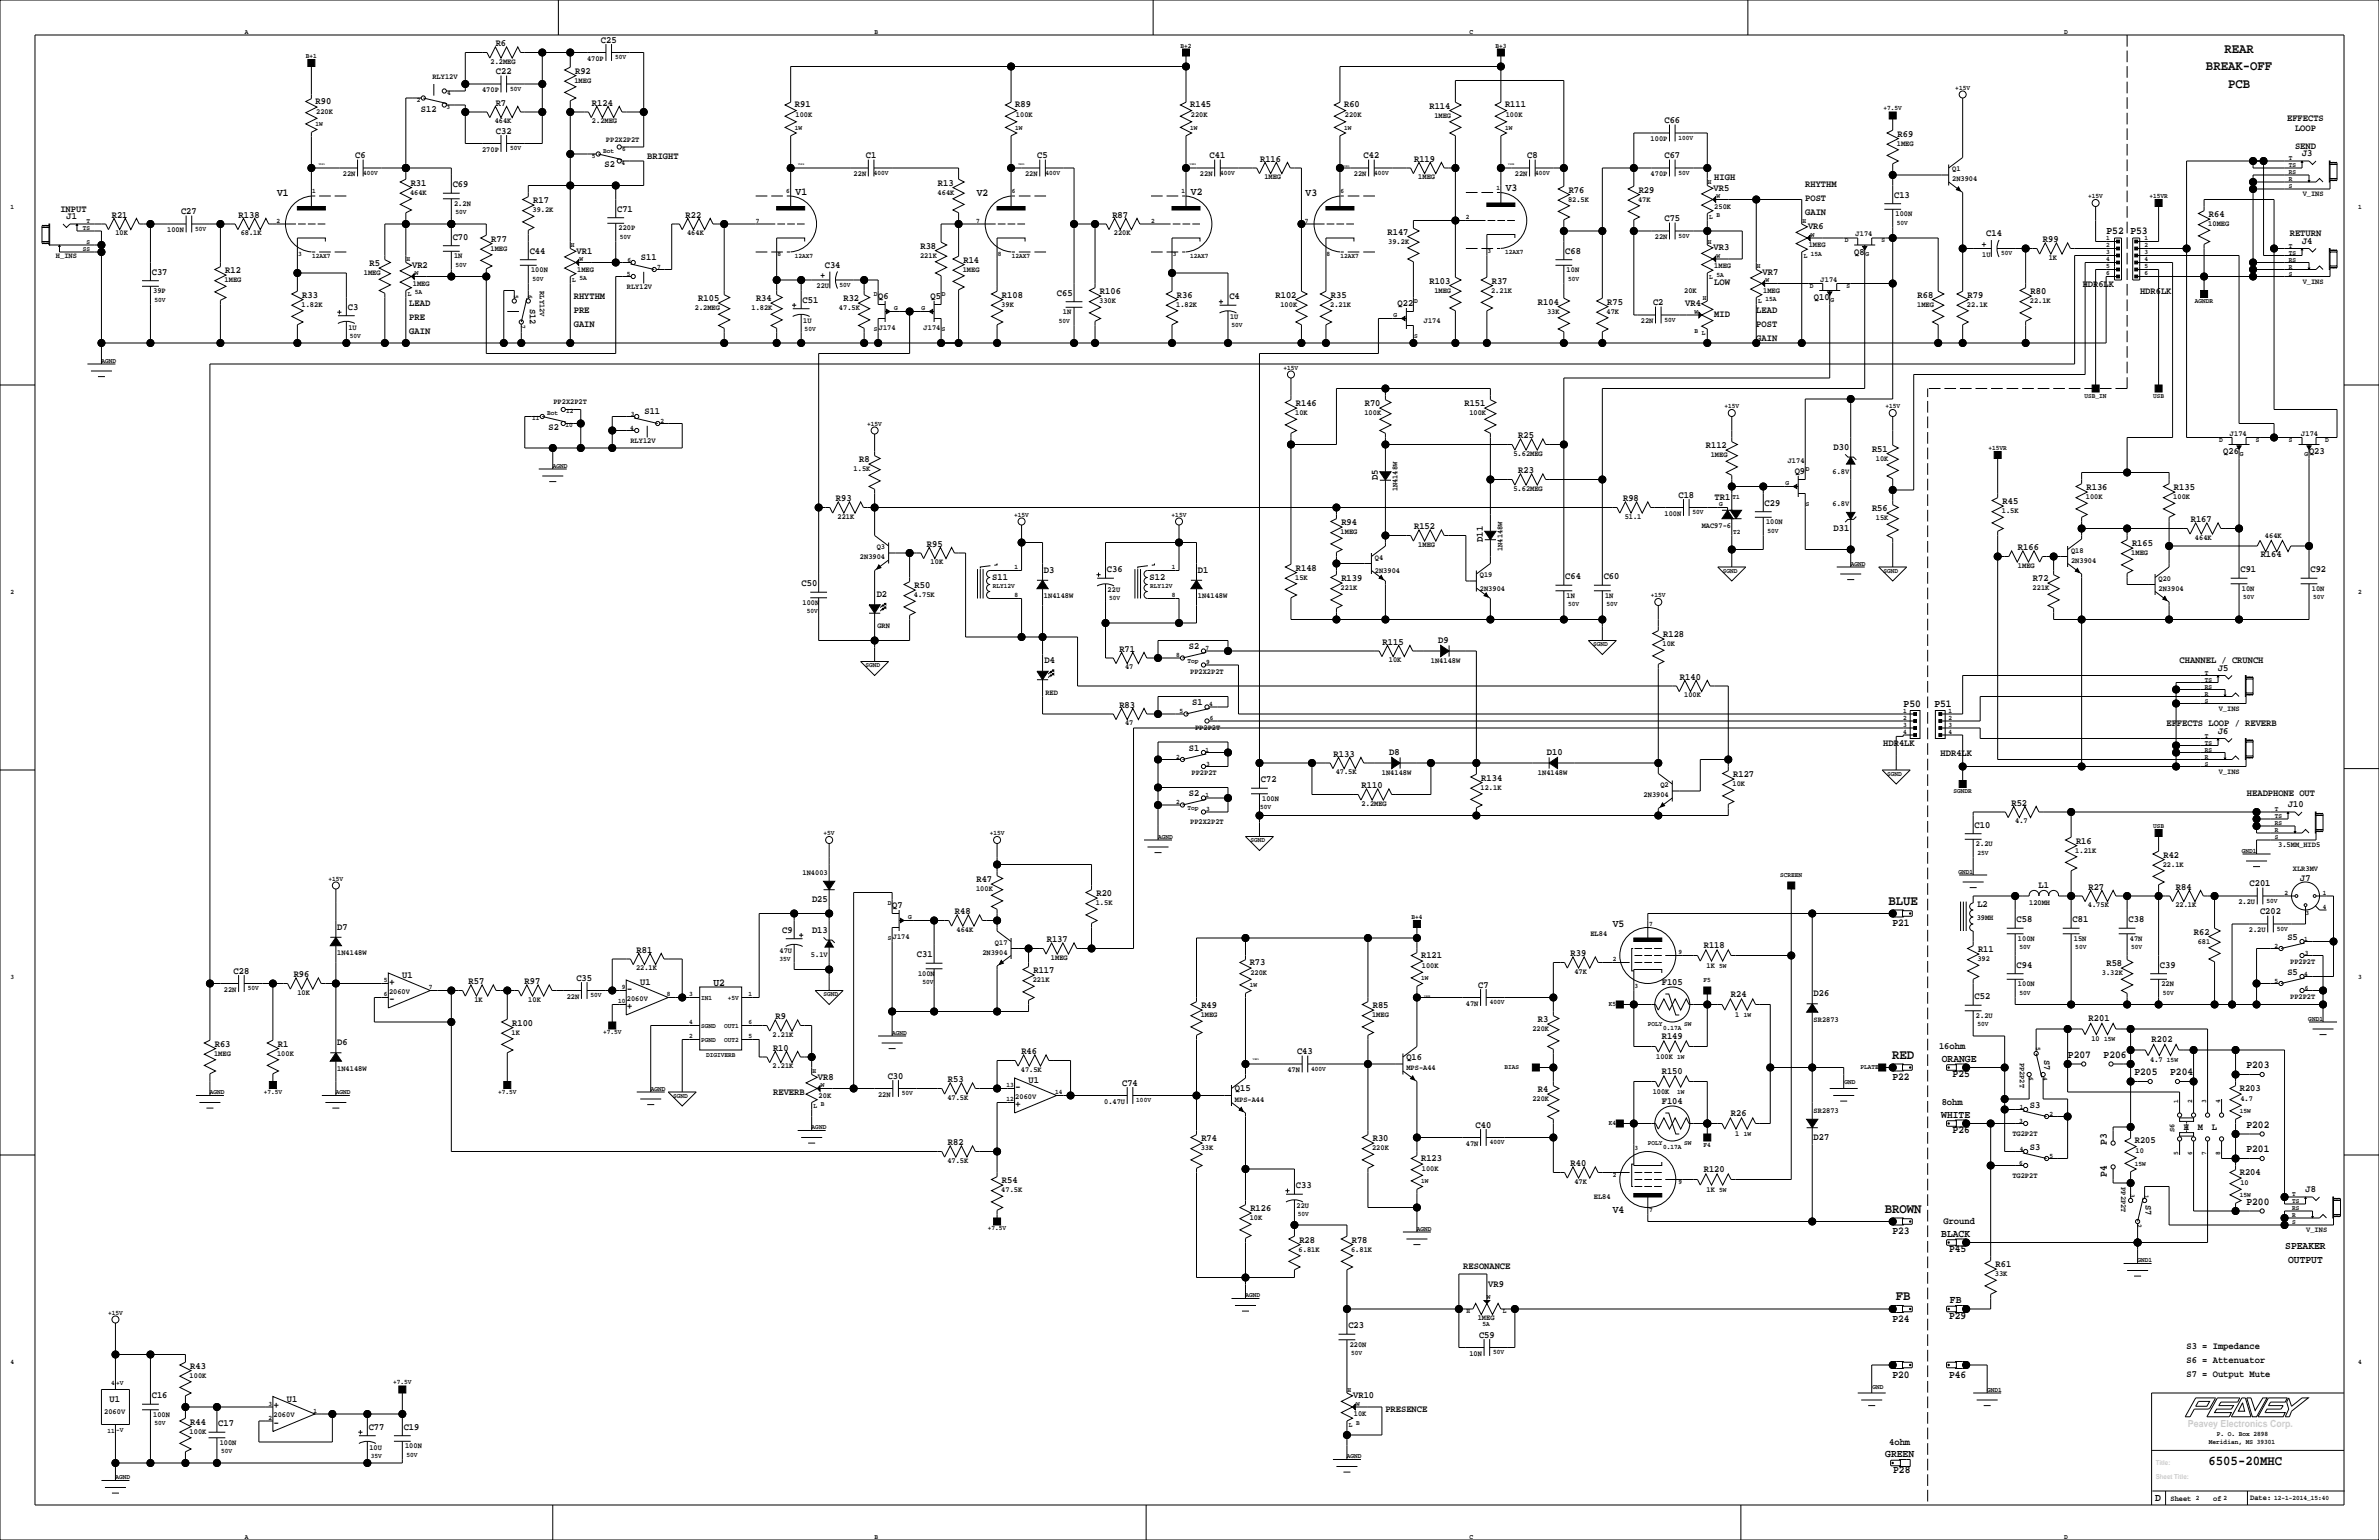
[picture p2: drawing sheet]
<svg xmlns="http://www.w3.org/2000/svg" width="864mm" height="559mm" viewBox="0 0 864 559" stroke-linecap="round" stroke-linejoin="round" font-family="sans-serif">
<defs><g id="words">
<g font-size="4.9">
<text x="807.5" y="19.2">REAR</text>
<text x="800.8" y="25.5">BREAK-OFF</text>
<text x="808.8" y="31.9">PCB</text>
<text x="685.5" y="328.4">BLUE</text>
<text x="686.9" y="384.2">RED</text>
<text x="684.2" y="440.1">BROWN</text>
<text x="688.2" y="471.9">FB</text>
<text x="801.8" y="531.6">6505-20MHC</text>
</g>
<g font-size="3.9">
<text x="100.6" y="71.1">V1</text>
<text x="288.8" y="70.6">V1</text>
<text x="354.6" y="71.1">V2</text>
<text x="432.3" y="70.6">V2</text>
<text x="474" y="71.1">V3</text>
<text x="546.6" y="69.3">V3</text>
<text x="764.7" y="85.1">P52</text>
<text x="773.3" y="85.1">P53</text>
<text x="691" y="256.5">P50</text>
<text x="702.2" y="256.5">P51</text>
<text x="585.5" y="336.3">V5</text>
<text x="687" y="336">P21</text>
<text x="141.2" y="357.3">+</text>
<text x="227.6" y="359.9">-</text>
<text x="259" y="357.6">U2</text>
<text x="141.2" y="363.7">-</text>
<text x="227.6" y="366.2">+</text>
<text x="750.7" y="383.8">P207</text>
<text x="763.7" y="383.8">P206</text>
<text x="704.9" y="385.3">ORANGE</text>
<text x="815.5" y="387.6">P203</text>
<text x="368.6" y="395.4">-</text>
<text x="687" y="391.9">P22</text>
<text x="708.8" y="390.9">P25</text>
<text x="774.8" y="390.1">P205</text>
<text x="787.8" y="390.1">P204</text>
<text x="368.6" y="401.8">+</text>
<text x="704.7" y="405.6">WHITE</text>
<text x="708.8" y="411.2">P26</text>
<text x="815.5" y="409.2">P202</text>
<text x="764.8" y="415.4" transform="rotate(-90 764.8 415.4)">P3</text>
<text x="815.5" y="418.1">P201</text>
<text x="764.8" y="427" transform="rotate(-90 764.8 427)">P4</text>
<text x="815.5" y="437.1">P200</text>
<text x="585.5" y="440.2">V4</text>
<text x="687" y="447.8">P23</text>
<text x="704.7" y="448.8">BLACK</text>
<text x="707.5" y="454.4">P45</text>
<text x="829.6" y="453.2">SPEAKER</text>
<text x="830.6" y="458.3">OUTPUT</text>
<text x="707.8" y="472.9">FB</text>
<text x="687" y="479.5">P24</text>
<text x="707.5" y="478.5">P29</text>
<text x="687" y="499.8">P20</text>
<text x="707.5" y="499.8">P46</text>
<text x="99.3" y="511">+</text>
<text x="99.3" y="517.4">-</text>
<text x="684.4" y="528.8">GREEN</text>
<text x="687.2" y="534.4">P28</text>
<text x="782.3" y="544.8">D</text>
</g>
<g font-size="3.5">
<text x="180" y="16.8">R6</text>
<text x="218.1" y="15.5">C25</text>
<text x="180" y="27">C22</text>
<text x="208.8" y="26.7">R92</text>
<text x="114.6" y="37.6">R90</text>
<text x="152.8" y="40.7">S12</text>
<text x="180" y="38.4">R7</text>
<text x="214.9" y="38.4">R124</text>
<text x="288.5" y="38.9">R91</text>
<text x="368.6" y="38.9">R89</text>
<text x="432.1" y="38.9">R145</text>
<text x="487.9" y="38.9">R60</text>
<text x="518.9" y="39.4">R114</text>
<text x="546.4" y="38.9">R111</text>
<text x="604.2" y="44.7">C66</text>
<text x="830.3" y="43.7">EFFECTS</text>
<text x="833.1" y="47.5">LOOP</text>
<text x="180" y="48.6">C32</text>
<text x="688.8" y="49.6">R69</text>
<text x="833.1" y="53.9">SEND</text>
<text x="128.9" y="57.4">C6</text>
<text x="234.9" y="57.7">BRIGHT</text>
<text x="314.3" y="57.4">C1</text>
<text x="376.6" y="57.4">C5</text>
<text x="439.1" y="57.4">C41</text>
<text x="457.5" y="58.7">R116</text>
<text x="495" y="57.4">C42</text>
<text x="513.3" y="58.7">R119</text>
<text x="554.4" y="57.4">C8</text>
<text x="604.2" y="57.4">C67</text>
<text x="835.7" y="56.7">J3</text>
<text x="219.5" y="60.7">S2</text>
<text x="622.3" y="65.3">HIGH</text>
<text x="149.1" y="67.4">R31</text>
<text x="164.3" y="67.9">C69</text>
<text x="340.5" y="67.4">R13</text>
<text x="569.5" y="69.9">R76</text>
<text x="594.9" y="69.9">R29</text>
<text x="622" y="69.1">VR5</text>
<text x="655.3" y="67.9">RHYTHM</text>
<text x="687.6" y="71.7">C13</text>
<text x="21.9" y="76.7">INPUT</text>
<text x="65.7" y="77.8">C27</text>
<text x="193.5" y="73.7">R17</text>
<text x="224" y="76.7">C71</text>
<text x="655.3" y="72.9">POST</text>
<text x="24.1" y="79.5">J1</text>
<text x="40.6" y="79">R21</text>
<text x="86.6" y="79">R138</text>
<text x="248.9" y="79">R22</text>
<text x="403.8" y="79">R87</text>
<text x="604.2" y="80.3">C75</text>
<text x="655.3" y="78">GAIN</text>
<text x="656.3" y="83.1">VR6</text>
<text x="801.9" y="78.8">R64</text>
<text x="164.3" y="86.9">C70</text>
<text x="178.3" y="87.7">R77</text>
<text x="503.7" y="85.1">R147</text>
<text x="719.3" y="89.4">+</text>
<text x="721" y="85.6">C14</text>
<text x="741.6" y="87.9">R99</text>
<text x="831.2" y="85.6">RETURN</text>
<text x="835.7" y="88.4">J4</text>
<text x="192.3" y="92">C44</text>
<text x="209.3" y="92">VR1</text>
<text x="232.7" y="94.3">S11</text>
<text x="334.1" y="90.2">R38</text>
<text x="349.8" y="95.3">R14</text>
<text x="568.2" y="92">C68</text>
<text x="622" y="90.7">VR3</text>
<text x="673.1" y="92.5">Q8</text>
<text x="55.1" y="99.6">C37</text>
<text x="81.8" y="99.1">R12</text>
<text x="134.1" y="96.6">R5</text>
<text x="149.6" y="97.1">VR2</text>
<text x="297.7" y="100.9">+</text>
<text x="299.4" y="97.1">C34</text>
<text x="639.8" y="99.6">VR7</text>
<text x="109.7" y="108">R33</text>
<text x="363.7" y="108">R108</text>
<text x="383.7" y="107.2">C65</text>
<text x="399.3" y="106.7">R106</text>
<text x="427.2" y="108">R36</text>
<text x="463" y="108">R102</text>
<text x="483.1" y="108">R35</text>
<text x="518.9" y="102.9">R103</text>
<text x="541.5" y="102.9">R37</text>
<text x="622.3" y="103.4">LOW</text>
<text x="696.1" y="108">R68</text>
<text x="714.2" y="108">R79</text>
<text x="737.1" y="106.7">R80</text>
<text x="756" y="104.2">HDR6LK</text>
<text x="776.9" y="106.7">HDR6LK</text>
<text x="126.2" y="112.3">C3</text>
<text x="148.6" y="111">LEAD</text>
<text x="192.3" y="112" transform="rotate(90 192.3 112)">S12</text>
<text x="208.3" y="108.5">RHYTHM</text>
<text x="208.3" y="113.6">PRE</text>
<text x="253.5" y="109.3">R105</text>
<text x="274.4" y="109.3">R34</text>
<text x="291.3" y="109.8">C51</text>
<text x="306.2" y="109.3">R32</text>
<text x="318.8" y="108.5">Q6</text>
<text x="337.8" y="108.5">Q5</text>
<text x="446.3" y="108.5">C4</text>
<text x="507.4" y="111">Q22</text>
<text x="558.3" y="110.5">R104</text>
<text x="583.4" y="110.5">R75</text>
<text x="600.1" y="110.8">C2</text>
<text x="611.8" y="111">VR4</text>
<text x="637.5" y="113.6">LEAD</text>
<text x="658.5" y="109">Q10</text>
<text x="148.6" y="116.1">PRE</text>
<text x="208.3" y="118.7">GAIN</text>
<text x="622.3" y="114.8">MID</text>
<text x="637.5" y="118.7">POST</text>
<text x="148.6" y="121.2">GAIN</text>
<text x="637.5" y="123.7">GAIN</text>
<text x="470.4" y="147.4">R146</text>
<text x="495.4" y="147.4">R70</text>
<text x="531.6" y="147.4">R151</text>
<text x="199.1" y="156">S2</text>
<text x="233.9" y="150.2">S11</text>
<text x="551.1" y="159">R25</text>
<text x="311.9" y="167.7">R8</text>
<text x="619.3" y="162.6">R112</text>
<text x="665.6" y="163.1">D30</text>
<text x="679.6" y="163.9">R51</text>
<text x="807.1" y="164.9">Q26</text>
<text x="838.2" y="164.9">Q23</text>
<text x="551.1" y="171.7">R23</text>
<text x="651.5" y="172">Q9</text>
<text x="500.2" y="174.1" transform="rotate(-90 500.2 174.1)">D5</text>
<text x="757.4" y="177.8">R136</text>
<text x="789.2" y="177.8">R135</text>
<text x="303.5" y="181.9">R93</text>
<text x="589.2" y="181.9">R98</text>
<text x="609.3" y="180.6">C18</text>
<text x="622.4" y="181.4">TR1</text>
<text x="640.6" y="183.4">C29</text>
<text x="679.6" y="185.5">R56</text>
<text x="726.9" y="182.9">R45</text>
<text x="486.9" y="190.5">R94</text>
<text x="795.3" y="189.5">R167</text>
<text x="513.3" y="192.1">R152</text>
<text x="538.3" y="196.7" transform="rotate(-90 538.3 196.7)">D11</text>
<text x="665.6" y="192.8">D31</text>
<text x="336.5" y="198.4">R95</text>
<text x="732.5" y="199.7">R166</text>
<text x="773.9" y="198.2">R165</text>
<text x="820.7" y="202">R164</text>
<text x="379" y="207.8">D3</text>
<text x="401.8" y="207.6">C36</text>
<text x="434.8" y="207.8">D1</text>
<text x="470.4" y="207.1">R148</text>
<text x="813.3" y="207.6">C91</text>
<text x="838.7" y="207.6">C92</text>
<text x="291" y="212.6">C50</text>
<text x="332" y="213.4">R50</text>
<text x="360.2" y="210.6">S11</text>
<text x="417.3" y="210.6">S12</text>
<text x="486.9" y="210.9">R139</text>
<text x="568.2" y="210.1">C64</text>
<text x="582.2" y="210.1">C60</text>
<text x="738" y="210.9">R72</text>
<text x="318.3" y="216.4">D2</text>
<text x="501.9" y="234">R115</text>
<text x="522.1" y="233.5">D9</text>
<text x="603.8" y="231.2">R128</text>
<text x="406.3" y="236.5">R71</text>
<text x="431.5" y="235.5">S2</text>
<text x="379.2" y="240.6">D4</text>
<text x="791.2" y="240.6">CHANNEL / CRUNCH</text>
<text x="805.2" y="243.4">J5</text>
<text x="609.9" y="246.7">R140</text>
<text x="406.3" y="256.8">R83</text>
<text x="432.8" y="255.8">S1</text>
<text x="786.4" y="263.4">EFFECTS LOOP / REVERB</text>
<text x="805.2" y="266.2">J6</text>
<text x="431.5" y="272.3">S1</text>
<text x="484.1" y="274.6">R133</text>
<text x="504.3" y="274.1">D8</text>
<text x="561.5" y="274.1">D10</text>
<text x="683.6" y="270.5">HDR4LK</text>
<text x="704.5" y="274.3">HDR4LK</text>
<text x="629.2" y="282">R127</text>
<text x="457.7" y="283.8">C72</text>
<text x="494.3" y="286">R110</text>
<text x="537.7" y="283.3">R134</text>
<text x="431.5" y="288.8">S2</text>
<text x="730.2" y="292.4">R52</text>
<text x="815.7" y="288.8">HEADPHONE OUT</text>
<text x="830.6" y="292.9">J10</text>
<text x="716.8" y="300.3">C10</text>
<text x="753.6" y="306.1">R16</text>
<text x="785.4" y="311.2">R42</text>
<text x="354.5" y="320.1">R47</text>
<text x="740" y="322.4">L1</text>
<text x="758.1" y="322.9">R27</text>
<text x="789.9" y="322.9">R84</text>
<text x="816.6" y="321.6">C201</text>
<text x="835" y="319.8">J7</text>
<text x="294.8" y="327.2">D25</text>
<text x="323.9" y="329.5">Q7</text>
<text x="398" y="325.2">R20</text>
<text x="717.8" y="329.2">L2</text>
<text x="346.6" y="331.8">R48</text>
<text x="732" y="334.6">C58</text>
<text x="752.3" y="334.6">C81</text>
<text x="772.7" y="334.6">C38</text>
<text x="820.4" y="331.8">C202</text>
<text x="122.4" y="337.4">D7</text>
<text x="284" y="338.4">C9</text>
<text x="294.8" y="338.4">D13</text>
<text x="380" y="341.9">R137</text>
<text x="796.4" y="339.1">R62</text>
<text x="830.3" y="340.9">S5</text>
<text x="231.1" y="345.7">R81</text>
<text x="332.9" y="347.3">C31</text>
<text x="515.9" y="347.5">R121</text>
<text x="570.2" y="347">R39</text>
<text x="618.5" y="344">R118</text>
<text x="718.1" y="345.5">R11</text>
<text x="84.8" y="353.4">C28</text>
<text x="375.2" y="353.1">R117</text>
<text x="453.6" y="350.1">R73</text>
<text x="732" y="351.1">C94</text>
<text x="764.7" y="350.6">R58</text>
<text x="784.1" y="351.1">C39</text>
<text x="830.3" y="353.6">S5</text>
<text x="106.6" y="354.6">R96</text>
<text x="146" y="354.9">U1</text>
<text x="170.1" y="357.2">R57</text>
<text x="190.4" y="357.2">R97</text>
<text x="209.2" y="355.9">C35</text>
<text x="232.4" y="357.4">U1</text>
<text x="536.6" y="358.4">C7</text>
<text x="603.2" y="357.4">F105</text>
<text x="436.1" y="365.8">R49</text>
<text x="498.3" y="365.8">R85</text>
<text x="628.3" y="361.7">R24</text>
<text x="658.4" y="361.5">D26</text>
<text x="716.8" y="362.5">C52</text>
<text x="281.6" y="369.9">R9</text>
<text x="558.3" y="370.9">R3</text>
<text x="758.2" y="370.6">R201</text>
<text x="185.9" y="372.2">R100</text>
<text x="603.2" y="377">R149</text>
<text x="78" y="379.8">R63</text>
<text x="100.8" y="379.8">R1</text>
<text x="122.4" y="379.3">D6</text>
<text x="280.6" y="381.3">R10</text>
<text x="370.8" y="382.6">R46</text>
<text x="470.9" y="382.6">C43</text>
<text x="703.9" y="380.8">16ohm</text>
<text x="781" y="378.2">R202</text>
<text x="510.5" y="384.6">Q16</text>
<text x="603.2" y="389.7">R150</text>
<text x="742" y="384.6" transform="rotate(90 742 384.6)">S7</text>
<text x="296.9" y="391.7">VR8</text>
<text x="322.3" y="391.5">C30</text>
<text x="344.1" y="392.7">R53</text>
<text x="373.4" y="393">U1</text>
<text x="407.4" y="394">C74</text>
<text x="813.1" y="395.8">R203</text>
<text x="280.7" y="397.2">REVERB</text>
<text x="448.3" y="396">Q15</text>
<text x="558.3" y="396.3">R4</text>
<text x="603.2" y="400.6">F104</text>
<text x="704.8" y="401.1">8ohm</text>
<text x="736.9" y="401.9">S3</text>
<text x="628.3" y="404.9">R26</text>
<text x="535.6" y="409.2">C40</text>
<text x="658.4" y="413.5">D27</text>
<text x="792.8" y="409.9">H</text>
<text x="797.9" y="409.9">M</text>
<text x="803" y="409.9">L</text>
<text x="344.1" y="415.6">R82</text>
<text x="436.1" y="414.1">R74</text>
<text x="498.3" y="414.1">R30</text>
<text x="736.9" y="417.1">S3</text>
<text x="775" y="414.8">R205</text>
<text x="515.9" y="421.2">R123</text>
<text x="570.2" y="423.2">R40</text>
<text x="618.5" y="425.2">R120</text>
<text x="363.7" y="429.3">R54</text>
<text x="470.4" y="431.1">C33</text>
<text x="813.1" y="426.3">R204</text>
<text x="778.8" y="437.1" transform="rotate(90 778.8 437.1)">S7</text>
<text x="836.9" y="432.6">J8</text>
<text x="453.9" y="439.5">R126</text>
<text x="705.5" y="444.3">Ground</text>
<text x="471.7" y="450.9">R28</text>
<text x="490.7" y="450.9">R78</text>
<text x="531.2" y="460.3">RESONANCE</text>
<text x="724.4" y="459.8">R61</text>
<text x="540.3" y="467.1">VR9</text>
<text x="489.5" y="481.9">C23</text>
<text x="536.9" y="485.4">C59</text>
<text x="793.7" y="489.5">S3 = Impedance</text>
<text x="69.1" y="496.6">R43</text>
<text x="793.7" y="494.6">S6 = Attenuator</text>
<text x="793.7" y="499.7">S7 = Output Mute</text>
<text x="39.8" y="508.5">U1</text>
<text x="55.1" y="507.3">C16</text>
<text x="104.1" y="508.5">U1</text>
<text x="491.2" y="507.3">VR10</text>
<text x="502.9" y="512.4">PRESENCE</text>
<text x="69.1" y="516.9">R44</text>
<text x="79.2" y="517.4">C17</text>
<text x="133.9" y="518.7">C77</text>
<text x="146.6" y="518.7">C19</text>
<text x="685.8" y="524.3">4ohm</text>
</g>
<text font-size="3.5" fill="#ccc" x="794.3" y="517.9">Peavey Electronics Corp.</text>
<g font-size="2.8">
<text x="178.1" y="23.2">2.2MEG</text>
<text x="213.1" y="22">470P</text>
<text x="157" y="28.6">RLY12V</text>
<text x="175" y="33.5">470P</text>
<text x="208.5" y="30">1MEG</text>
<text x="114.8" y="41.2">220K</text>
<text x="179.6" y="44.8">464K</text>
<text x="214.9" y="44.8">2.2MEG</text>
<text x="288.8" y="42.5">100K</text>
<text x="368.8" y="42.5">100K</text>
<text x="432.3" y="42.5">220K</text>
<text x="488.2" y="42.5">220K</text>
<text x="520.7" y="42.7">1MEG</text>
<text x="546.6" y="42.5">100K</text>
<text x="220" y="51.5">PP2X2P2T</text>
<text x="599.2" y="51.2">100P</text>
<text x="688.6" y="52.9">1MEG</text>
<text x="175" y="55">270P</text>
<text x="124.5" y="63.9">22N</text>
<text x="309.9" y="63.9">22N</text>
<text x="372.1" y="63.9">22N</text>
<text x="435.6" y="63.9">22N</text>
<text x="459" y="65.1">1MEG</text>
<text x="491.5" y="63.9">22N</text>
<text x="514.9" y="65.1">1MEG</text>
<text x="549.9" y="63.9">22N</text>
<text x="599.2" y="63.9">470P</text>
<text x="708.7" y="62.2">Q1</text>
<text x="708.7" y="65.7">2N3904</text>
<text x="148.8" y="70.7">464K</text>
<text x="340.4" y="70.7">464K</text>
<text x="835.9" y="71.2">V_INS</text>
<text x="164.8" y="74.7">2.2N</text>
<text x="193.3" y="77">39.2K</text>
<text x="569.2" y="73.2">82.5K</text>
<text x="594.6" y="73.2">47K</text>
<text x="622.3" y="75.8">250K</text>
<text x="224.5" y="83.6">220P</text>
<text x="688.1" y="78.6">100N</text>
<text x="801.6" y="82.1">10MEG</text>
<text x="41.9" y="85.4">10K</text>
<text x="60.7" y="84.3">100N</text>
<text x="87.4" y="85.4">68.1K</text>
<text x="249.4" y="85.4">464K</text>
<text x="404.4" y="85.4">220K</text>
<text x="503.9" y="88.5">39.2K</text>
<text x="600.7" y="86.8">22N</text>
<text x="656.6" y="89.7">1MEG</text>
<text x="673.6" y="85.8">J174</text>
<text x="20.3" y="93.8">H_INS</text>
<text x="164.8" y="93.8">1N</text>
<text x="178.1" y="91">1MEG</text>
<text x="334" y="93.5">221K</text>
<text x="719.6" y="93.1">1U</text>
<text x="743.7" y="94.3">1K</text>
<text x="132.1" y="99.9">1MEG</text>
<text x="192.8" y="98.9">100N</text>
<text x="209.5" y="98.6">1MEG</text>
<text x="349.5" y="98.6">1MEG</text>
<text x="568.7" y="98.9">10N</text>
<text x="622.3" y="97.4">1MEG</text>
<text x="55.6" y="106.5">39P</text>
<text x="81.5" y="102.4">1MEG</text>
<text x="149.9" y="103.7">1MEG</text>
<text x="196" y="105.7" transform="rotate(90 196 105.7)">RLY12V</text>
<text x="227.6" y="104.7">RLY12V</text>
<text x="296.4" y="104.6">22U</text>
<text x="520.7" y="106.2">1MEG</text>
<text x="541.3" y="106.2">2.21K</text>
<text x="611.4" y="106.2">20K</text>
<text x="640.1" y="106.2">1MEG</text>
<text x="660.9" y="102.3">J174</text>
<text x="835.9" y="102.9">V_INS</text>
<text x="109.5" y="111.3">1.82K</text>
<text x="252.2" y="112.6">2.2MEG</text>
<text x="272.8" y="112.6">1.82K</text>
<text x="304.5" y="112.6">47.5K</text>
<text x="363.5" y="111.3">39K</text>
<text x="399" y="110.1">330K</text>
<text x="427" y="111.3">1.82K</text>
<text x="464.8" y="111.3">100K</text>
<text x="482.9" y="111.3">2.21K</text>
<text x="561.6" y="113.9">33K</text>
<text x="583.2" y="113.9">47K</text>
<text x="696" y="111.3">1MEG</text>
<text x="714" y="111.3">22.1K</text>
<text x="736.9" y="110.1">22.1K</text>
<text x="126.5" y="119.7">1U</text>
<text x="291.6" y="117.2">1U</text>
<text x="319" y="119.6">J174</text>
<text x="335.3" y="119.6">J174</text>
<text x="385.8" y="114.1">1N</text>
<text x="446.5" y="115.9">1U</text>
<text x="516.9" y="117">J174</text>
<text x="595.6" y="117.3">22N</text>
<text x="200.9" y="146.7">PP2X2P2T</text>
<text x="470.2" y="150.7">10K</text>
<text x="495.3" y="150.7">100K</text>
<text x="533.4" y="150.7">100K</text>
<text x="228.9" y="160.6">RLY12V</text>
<text x="809.5" y="158.2">J174</text>
<text x="835.4" y="158.2">J174</text>
<text x="549.4" y="165.4">5.62MEG</text>
<text x="621" y="165.9">1MEG</text>
<text x="649" y="167.8">J174</text>
<text x="681" y="167.2">10K</text>
<text x="309.9" y="171">1.5K</text>
<text x="665.2" y="171.9">6.8V</text>
<text x="507.3" y="178.3" transform="rotate(-90 507.3 178.3)">1N4148W</text>
<text x="549.4" y="178.1">5.62MEG</text>
<text x="665.2" y="183.7">6.8V</text>
<text x="757.2" y="181.2">100K</text>
<text x="788.9" y="181.2">100K</text>
<text x="304" y="188.3">221K</text>
<text x="589.8" y="188.3">51.1</text>
<text x="604.3" y="187.1">100N</text>
<text x="617.7" y="191.4">MAC97-6</text>
<text x="641.1" y="190.3">100N</text>
<text x="681" y="188.8">15K</text>
<text x="726.7" y="186.3">1.5K</text>
<text x="486.7" y="193.9">1MEG</text>
<text x="796.8" y="195.9">464K</text>
<text x="822.2" y="195.3">464K</text>
<text x="312.2" y="202.9">2N3904</text>
<text x="318.3" y="199.3">Q3</text>
<text x="499.1" y="203.1">Q4</text>
<text x="514.9" y="198.4">1MEG</text>
<text x="545.4" y="199.9" transform="rotate(-90 545.4 199.9)">1N4148W</text>
<text x="751.8" y="200.6">Q18</text>
<text x="773.7" y="201.5">1MEG</text>
<text x="337.8" y="204.8">10K</text>
<text x="499.1" y="208">2N3904</text>
<text x="537.2" y="209.5">Q19</text>
<text x="732.5" y="206.1">1MEG</text>
<text x="751.8" y="204.1">2N3904</text>
<text x="402.1" y="215">22U</text>
<text x="470.2" y="210.4">15K</text>
<text x="486.7" y="214.2">221K</text>
<text x="537.2" y="214.3">2N3904</text>
<text x="737.9" y="214.2">221K</text>
<text x="783.6" y="210.8">Q20</text>
<text x="783.6" y="214.3">2N3904</text>
<text x="813.8" y="214.4">10N</text>
<text x="839.2" y="214.4">10N</text>
<text x="291.3" y="219.5">100N</text>
<text x="331.7" y="216.7">4.75K</text>
<text x="379" y="217.1">1N4148W</text>
<text x="434.8" y="217.1">1N4148W</text>
<text x="568.7" y="217">1N</text>
<text x="582.7" y="217">1N</text>
<text x="318.5" y="228">GRN</text>
<text x="603.5" y="234.5">10K</text>
<text x="408.4" y="242.9">47</text>
<text x="432.1" y="244.4">PP2X2P2T</text>
<text x="504.2" y="240.4">10K</text>
<text x="519.4" y="240.6">1N4148W</text>
<text x="379.5" y="252.2">RED</text>
<text x="611.4" y="253.1">100K</text>
<text x="805.4" y="257.9">V_INS</text>
<text x="408.4" y="263.2">47</text>
<text x="433.8" y="264.7">PP2P2T</text>
<text x="432.6" y="281.2">PP2P2T</text>
<text x="484.9" y="281">47.5K</text>
<text x="501.7" y="281.2">1N4148W</text>
<text x="558.3" y="281.2">1N4148W</text>
<text x="805.4" y="280.7">V_INS</text>
<text x="537.5" y="286.6">12.1K</text>
<text x="602.7" y="285.7">Q2</text>
<text x="628.9" y="285.3">10K</text>
<text x="458.2" y="290.6">100N</text>
<text x="494.3" y="292.4">2.2MEG</text>
<text x="596.6" y="289.2">2N3904</text>
<text x="432.1" y="299">PP2X2P2T</text>
<text x="731.5" y="298.8">4.7</text>
<text x="717.3" y="307.2">2.2U</text>
<text x="753.4" y="309.4">1.21K</text>
<text x="827" y="307.4">3.5MM_HID5</text>
<text x="291.3" y="317.6">1N4003</text>
<text x="785.1" y="314.5">22.1K</text>
<text x="832.4" y="315.9">XLR3MV</text>
<text x="354.3" y="323.4">100K</text>
<text x="397.8" y="328.5">1.5K</text>
<text x="736.6" y="328.5">120MH</text>
<text x="757.9" y="329.3">4.75K</text>
<text x="789.7" y="329.3">22.1K</text>
<text x="812.5" y="328.1">2.2U</text>
<text x="717.6" y="333.7">39MH</text>
<text x="324.1" y="340.5">J174</text>
<text x="347.2" y="338.1">464K</text>
<text x="577.3" y="339.8">EL84</text>
<text x="732.5" y="341.4">100N</text>
<text x="752.9" y="341.4">15N</text>
<text x="773.2" y="341.4">47N</text>
<text x="816.4" y="338.3">2.2U</text>
<text x="122.4" y="346.6">1N4148W</text>
<text x="283" y="345.8">47U</text>
<text x="294.4" y="347.1">5.1V</text>
<text x="356.6" y="346.4">2N3904</text>
<text x="361.2" y="342.8">Q17</text>
<text x="797.8" y="342.5">681</text>
<text x="230.9" y="352.1">22.1K</text>
<text x="381.5" y="348.3">1MEG</text>
<text x="453.9" y="353.6">220K</text>
<text x="516.1" y="351.1">100K</text>
<text x="571.5" y="353.4">47K</text>
<text x="619.5" y="351.1">1K</text>
<text x="717.8" y="348.8">392</text>
<text x="763" y="353.9">3.32K</text>
<text x="831.3" y="349.8">PP2P2T</text>
<text x="81.3" y="359.8">22N</text>
<text x="333.2" y="354.1">100N</text>
<text x="374.9" y="356.4">221K</text>
<text x="732.5" y="358">100N</text>
<text x="784.6" y="358">22N</text>
<text x="107.9" y="361">10K</text>
<text x="141.2" y="360.6">2060V</text>
<text x="172.2" y="363.5">1K</text>
<text x="191.8" y="363.5">10K</text>
<text x="205.7" y="362.4">22N</text>
<text x="227.6" y="363.2">2060V</text>
<text x="532.1" y="364.9">47N</text>
<text x="831.3" y="362.5">PP2P2T</text>
<text x="435.9" y="369.1">1MEG</text>
<text x="498.1" y="369.1">1MEG</text>
<text x="629.9" y="368.9">1</text>
<text x="658.4" y="370.8">SR2873</text>
<text x="717.3" y="369.4">2.2U</text>
<text x="185.7" y="375.5">1K</text>
<text x="280.4" y="376.2">2.21K</text>
<text x="556.3" y="374.2">220K</text>
<text x="759.2" y="377.8">10</text>
<text x="77.7" y="383.1">1MEG</text>
<text x="100.6" y="383.1">100K</text>
<text x="122.4" y="388.6">1N4148W</text>
<text x="280.4" y="387.7">2.21K</text>
<text x="370.6" y="388.9">47.5K</text>
<text x="467.4" y="389.1">47N</text>
<text x="510.5" y="388.3">MPS-A44</text>
<text x="601.2" y="384.1">100K</text>
<text x="733.2" y="385.6" transform="rotate(90 733.2 385.6)">PP2P2T</text>
<text x="780.5" y="385.4">4.7</text>
<text x="297.2" y="398.3">20K</text>
<text x="318.8" y="397.9">22N</text>
<text x="343.9" y="399.1">47.5K</text>
<text x="368.6" y="398.7">2060V</text>
<text x="400.8" y="400.5">0.47U</text>
<text x="448.3" y="399.7">MPS-A44</text>
<text x="556.3" y="399.6">220K</text>
<text x="599.9" y="396.8">100K</text>
<text x="813.3" y="399.4">4.7</text>
<text x="658.4" y="403.9">SR2873</text>
<text x="629.9" y="412.1">1</text>
<text x="730.5" y="412.1">TG2P2T</text>
<text x="789.4" y="410.7" transform="rotate(-90 789.4 410.7)">S6</text>
<text x="435.9" y="417.4">33K</text>
<text x="498.1" y="417.4">220K</text>
<text x="532.1" y="415.7">47N</text>
<text x="775.2" y="418.4">10</text>
<text x="343.9" y="422">47.5K</text>
<text x="516.1" y="424.8">100K</text>
<text x="571.5" y="429.6">47K</text>
<text x="730.5" y="427.3">TG2P2T</text>
<text x="770" y="430.8" transform="rotate(90 770 430.8)">PP2P2T</text>
<text x="813.3" y="429.8">10</text>
<text x="363.5" y="432.6">47.5K</text>
<text x="578.6" y="434.9">EL84</text>
<text x="619.5" y="432.4">1K</text>
<text x="453.6" y="442.8">10K</text>
<text x="470.7" y="438.5">22U</text>
<text x="837.2" y="447.1">V_INS</text>
<text x="471.4" y="454.2">6.81K</text>
<text x="490.5" y="454.2">6.81K</text>
<text x="724.2" y="463.1">33K</text>
<text x="536.4" y="479.1">1MEG</text>
<text x="490" y="488.8">220N</text>
<text x="533.4" y="491.9">10N</text>
<text x="68.8" y="499.9">100K</text>
<text x="37.8" y="513.1">2060V</text>
<text x="55.6" y="514.2">100N</text>
<text x="99.3" y="514.3">2060V</text>
<text x="491.5" y="513.9">10K</text>
<text x="68.8" y="520.3">100K</text>
<text x="79.8" y="524.3">100N</text>
<text x="134.1" y="526.1">10U</text>
<text x="147.1" y="525.6">100N</text>
<text x="787.9" y="544.5">Sheet</text>
<text x="803.4" y="544.5">of</text>
<text x="816.9" y="544.3">Date:</text>
</g>
<g font-size="2.5">
<text x="88.9" y="12.2">A</text>
<text x="317.5" y="12.2">B</text>
<text x="428.5" y="17.3">B+2</text>
<text x="533.4" y="12.2">C</text>
<text x="542.8" y="17.3">B+3</text>
<text x="749.3" y="12.2">D</text>
<text x="111" y="21.1">B+1</text>
<text x="223.3" y="21.4">50V</text>
<text x="162.3" y="34.4">4</text>
<text x="185.2" y="32.9">50V</text>
<text x="709.8" y="32.5">+15V</text>
<text x="151.3" y="36.9">2</text>
<text x="162.1" y="39.5">3</text>
<text x="683.7" y="40.1">+7.5V</text>
<text x="114.6" y="45.7">1W</text>
<text x="288.5" y="47">1W</text>
<text x="368.6" y="47">1W</text>
<text x="432.1" y="47">1W</text>
<text x="487.9" y="47">1W</text>
<text x="546.4" y="47">1W</text>
<text x="609.3" y="50.6">100V</text>
<text x="185.2" y="54.4">50V</text>
<text x="214.8" y="57.2">5</text>
<text x="218.9" y="55.5">Bot</text>
<text x="225.6" y="59.8">4</text>
<text x="225.8" y="54.7">6</text>
<text x="830.8" y="58.2">T</text>
<text x="131.8" y="63.3">400V</text>
<text x="317.2" y="63.3">400V</text>
<text x="379.5" y="63.3">400V</text>
<text x="443" y="63.3">400V</text>
<text x="498.9" y="63.3">400V</text>
<text x="557.3" y="63.3">400V</text>
<text x="609.3" y="63.3">50V</text>
<text x="830.8" y="63.2">RS</text>
<text x="830.8" y="65.8">R</text>
<text x="830.8" y="60.7">TS</text>
<text x="113.3" y="70.2">1</text>
<text x="285.4" y="70.2">6</text>
<text x="367.3" y="70.2">6</text>
<text x="428.9" y="70.2">1</text>
<text x="486.7" y="70.2">6</text>
<text x="543.2" y="68.9">1</text>
<text x="620" y="66.8">H</text>
<text x="623.1" y="71.9">W</text>
<text x="758.1" y="71.9">+15V</text>
<text x="780.3" y="71.9">+15VR</text>
<text x="830.8" y="68.3">S</text>
<text x="3.8" y="75.7">1</text>
<text x="165.4" y="77.8">50V</text>
<text x="856" y="75.7">1</text>
<text x="30.1" y="83.6">TS</text>
<text x="31.4" y="81">T</text>
<text x="70.9" y="83.7">50V</text>
<text x="100.3" y="80.8">2</text>
<text x="274.3" y="80.8">7</text>
<text x="354.3" y="80.8">7</text>
<text x="417.8" y="80.8">2</text>
<text x="473.7" y="80.8">7</text>
<text x="532.1" y="79.5">2</text>
<text x="620.5" y="79.5">L</text>
<text x="623.1" y="78.7">B</text>
<text x="654.3" y="80.8">H</text>
<text x="688.6" y="81.6">50V</text>
<text x="31.4" y="88.4">S</text>
<text x="207.3" y="89.7">H</text>
<text x="225" y="86.7">50V</text>
<text x="609.3" y="86.2">50V</text>
<text x="620" y="88.4">H</text>
<text x="657.4" y="85.9">W</text>
<text x="669.7" y="88">D</text>
<text x="682.9" y="88">S</text>
<text x="764.5" y="87.1">1</text>
<text x="764.5" y="89.7">2</text>
<text x="778.4" y="89.7">2</text>
<text x="778.4" y="87.1">1</text>
<text x="830.8" y="89.9">T</text>
<text x="30.1" y="90.9">SS</text>
<text x="108.2" y="93.1">3</text>
<text x="113.3" y="93.5">12AX7</text>
<text x="147.6" y="94.7">H</text>
<text x="210.3" y="94.7">W</text>
<text x="227.8" y="95">6</text>
<text x="282.2" y="93.1">8</text>
<text x="288.5" y="93.5">12AX7</text>
<text x="362.2" y="93.1">8</text>
<text x="367.3" y="93.5">12AX7</text>
<text x="425.7" y="93.1">3</text>
<text x="432.1" y="93.5">12AX7</text>
<text x="481.6" y="93.1">8</text>
<text x="486.7" y="93.5">12AX7</text>
<text x="540" y="91.8">3</text>
<text x="546.4" y="92.2">12AX7</text>
<text x="623.1" y="93.5">W</text>
<text x="654.7" y="93.5">L</text>
<text x="657.4" y="92.7">15A</text>
<text x="677.2" y="93.1">G</text>
<text x="726.4" y="92.5">50V</text>
<text x="764.5" y="92.2">3</text>
<text x="764.5" y="94.7">4</text>
<text x="778.4" y="94.7">4</text>
<text x="778.4" y="92.2">3</text>
<text x="830.8" y="95">RS</text>
<text x="830.8" y="92.5">TS</text>
<text x="150.6" y="99.8">W</text>
<text x="165.4" y="96.9">50V</text>
<text x="193.3" y="101.9">50V</text>
<text x="210.3" y="101.6">5A</text>
<text x="227.5" y="100.1">5</text>
<text x="238.5" y="97.5">7</text>
<text x="569.2" y="101.9">50V</text>
<text x="620.5" y="101.1">L</text>
<text x="623.1" y="100.3">5A</text>
<text x="637.8" y="97.3">H</text>
<text x="764.5" y="97.3">5</text>
<text x="764.5" y="99.8">6</text>
<text x="778.4" y="99.8">6</text>
<text x="778.4" y="97.3">5</text>
<text x="830.8" y="100.1">S</text>
<text x="830.8" y="97.5">R</text>
<text x="148" y="107.4">L</text>
<text x="150.6" y="106.7">5A</text>
<text x="186.7" y="106.9" transform="rotate(90 186.7 106.9)">5</text>
<text x="191.7" y="107.1" transform="rotate(90 191.7 107.1)">6</text>
<text x="207.7" y="102.4">L</text>
<text x="304.8" y="104">50V</text>
<text x="317.2" y="107.4">D</text>
<text x="341.9" y="107.4">D</text>
<text x="640.8" y="102.4">W</text>
<text x="657" y="104.5">D</text>
<text x="670.2" y="104.5">S</text>
<text x="56.1" y="109.6">50V</text>
<text x="324.6" y="112.5">G</text>
<text x="334.5" y="112.5">G</text>
<text x="513.3" y="110">D</text>
<text x="615.1" y="113.8">W</text>
<text x="618.2" y="108.7">H</text>
<text x="638.2" y="110">L</text>
<text x="640.8" y="109.2">15A</text>
<text x="664.5" y="109.6">G</text>
<text x="796.8" y="110">AGNDR</text>
<text x="189.2" y="117.9" transform="rotate(90 189.2 117.9)">7</text>
<text x="292.1" y="120">50V</text>
<text x="384.4" y="117.2">50V</text>
<text x="447" y="118.7">50V</text>
<text x="505.9" y="115.1">G</text>
<text x="604.3" y="116.7">50V</text>
<text x="127" y="122.5">50V</text>
<text x="317.2" y="120.1">S</text>
<text x="341.9" y="120.1">S</text>
<text x="513.3" y="122.7">S</text>
<text x="615.1" y="120.7">B</text>
<text x="617.7" y="121.4">L</text>
<text x="36.8" y="131.6">AGND</text>
<text x="466" y="134.1">+15V</text>
<text x="205.5" y="150">12</text>
<text x="626" y="148.1">+15V</text>
<text x="684.4" y="148.1">+15V</text>
<text x="756.7" y="144.3">USB_IN</text>
<text x="781.6" y="144.3">USB</text>
<text x="193.2" y="152.5">11</text>
<text x="198.6" y="150.7">Bot</text>
<text x="205.2" y="155">10</text>
<text x="228.8" y="156">4</text>
<text x="229" y="150.9">3</text>
<text x="239.8" y="153.4">2</text>
<text x="314.8" y="154.4">+15V</text>
<text x="805.6" y="160.4">D</text>
<text x="818.8" y="160.4">S</text>
<text x="830.8" y="160.4">S</text>
<text x="844" y="160.4">D</text>
<text x="721.8" y="163.3">+15VR</text>
<text x="813.1" y="165.4">G</text>
<text x="836.6" y="165.4">G</text>
<text x="200.7" y="169.7">AGND</text>
<text x="655.6" y="170.9">D</text>
<text x="648.1" y="176">G</text>
<text x="624" y="183.6">G</text>
<text x="628.9" y="181.1">T1</text>
<text x="655.6" y="183.6">S</text>
<text x="368.2" y="187.5">+15V</text>
<text x="425.3" y="187.5">+15V</text>
<text x="614.4" y="186.5">50V</text>
<text x="629.2" y="193.8">T2</text>
<text x="641.6" y="193.4">50V</text>
<text x="368.2" y="206.5">1</text>
<text x="425.4" y="206.5">1</text>
<text x="625.3" y="207.8">SGND</text>
<text x="671.8" y="205.2">AGND</text>
<text x="683.8" y="207.8">SGND</text>
<text x="3.8" y="215.4">2</text>
<text x="360.4" y="213.4">RLY12V</text>
<text x="417.6" y="213.4">RLY12V</text>
<text x="856" y="215.4">2</text>
<text x="368.2" y="216.7">8</text>
<text x="402.6" y="217.8">50V</text>
<text x="425.4" y="216.7">8</text>
<text x="569.2" y="220.1">50V</text>
<text x="583.2" y="220.1">50V</text>
<text x="599.3" y="216.7">+15V</text>
<text x="814.3" y="217.5">50V</text>
<text x="839.7" y="217.5">50V</text>
<text x="292.9" y="222.6">50V</text>
<text x="426.9" y="238.5">8</text>
<text x="437.6" y="236">7</text>
<text x="578.4" y="234.4">SGND</text>
<text x="314.2" y="242.1">SGND</text>
<text x="431" y="240.5">Top</text>
<text x="437.9" y="241">9</text>
<text x="800.4" y="244.9">T</text>
<text x="800.4" y="249.9">RS</text>
<text x="800.4" y="247.4">TS</text>
<text x="438.9" y="256.3">4</text>
<text x="800.4" y="255">S</text>
<text x="800.4" y="252.5">R</text>
<text x="428.2" y="258.8">5</text>
<text x="439.2" y="261.4">6</text>
<text x="690.9" y="261.1">2</text>
<text x="690.9" y="258.6">1</text>
<text x="690.9" y="263.7">3</text>
<text x="707.3" y="263.7">3</text>
<text x="707.3" y="258.6">1</text>
<text x="707.3" y="261.1">2</text>
<text x="690.9" y="266.2">4</text>
<text x="707.3" y="266.2">4</text>
<text x="800.4" y="267.7">T</text>
<text x="426.9" y="275.3">2</text>
<text x="437.6" y="272.8">1</text>
<text x="800.4" y="272.8">RS</text>
<text x="800.4" y="275.3">R</text>
<text x="800.4" y="270.3">TS</text>
<text x="437.9" y="277.9">3</text>
<text x="685" y="281.4">SGND</text>
<text x="800.4" y="277.9">S</text>
<text x="709.1" y="287.8">SGNDR</text>
<text x="426.9" y="291.8">2</text>
<text x="431" y="293.9">Top</text>
<text x="437.6" y="289.3">1</text>
<text x="457.5" y="293.7">50V</text>
<text x="437.9" y="294.4">3</text>
<text x="825.8" y="299.5">RS</text>
<text x="825.8" y="296.9">TS</text>
<text x="825.8" y="294.4">T</text>
<text x="299" y="303">+5V</text>
<text x="359.3" y="303">+15V</text>
<text x="420.4" y="304.3">AGND</text>
<text x="453.9" y="305.6">SGND</text>
<text x="781.6" y="300.5">USB</text>
<text x="825.8" y="304.5">S</text>
<text x="825.8" y="302">R</text>
<text x="717.8" y="310.2">25V</text>
<text x="813.8" y="309.4">GND1</text>
<text x="710.9" y="317">GND1</text>
<text x="119.3" y="319.5">+15V</text>
<text x="646.2" y="318.3">SCREEN</text>
<text x="322.3" y="328.4">D</text>
<text x="822.7" y="327.5">50V</text>
<text x="829.3" y="324.6">2</text>
<text x="843.2" y="324.6">1</text>
<text x="843.2" y="329.7">4</text>
<text x="329.7" y="333.5">G</text>
<text x="512.3" y="333.5">B+4</text>
<text x="836.9" y="332.1">3</text>
<text x="322.3" y="341.1">S</text>
<text x="598.6" y="336">7</text>
<text x="826.5" y="337.7">50V</text>
<text x="836.4" y="341.4">1</text>
<text x="609.3" y="346.2">9</text>
<text x="733" y="344.5">50V</text>
<text x="753.4" y="344.5">50V</text>
<text x="773.7" y="344.5">50V</text>
<text x="825.7" y="343.9">2</text>
<text x="836.7" y="346.5">3</text>
<text x="283" y="348.6">35V</text>
<text x="585.5" y="348.7">2</text>
<text x="624.1" y="351.1">5W</text>
<text x="3.8" y="355.1">3</text>
<text x="89.9" y="359.2">50V</text>
<text x="139.4" y="356.4">5</text>
<text x="155.7" y="358.9">7</text>
<text x="225.7" y="358.9">9</text>
<text x="334.8" y="357.2">50V</text>
<text x="453.6" y="358.1">1W</text>
<text x="515.9" y="355.6">1W</text>
<text x="593.3" y="358.5">3</text>
<text x="618.4" y="356.4">F5</text>
<text x="825.7" y="356.6">5</text>
<text x="836.4" y="354.1">4</text>
<text x="836.7" y="359.2">6</text>
<text x="856" y="355.1">3</text>
<text x="139.4" y="361.4">6</text>
<text x="214.4" y="361.8">50V</text>
<text x="224.4" y="364">10</text>
<text x="242.1" y="361.4">8</text>
<text x="250.2" y="361.4">3</text>
<text x="254.5" y="362.7">IN1</text>
<text x="264.2" y="363">+5V</text>
<text x="271.7" y="361.4">1</text>
<text x="299" y="361.4">SGND</text>
<text x="540.8" y="364.3">400V</text>
<text x="584.1" y="365.2">K5</text>
<text x="733" y="361">50V</text>
<text x="785.1" y="361">50V</text>
<text x="250.2" y="371.6">4</text>
<text x="271.7" y="371.6">6</text>
<text x="633" y="368.9">1W</text>
<text x="837.9" y="370.3">GND1</text>
<text x="218.9" y="375.3">+7.5V</text>
<text x="250.2" y="376.7">2</text>
<text x="254.5" y="372.9">SGND</text>
<text x="254.5" y="378">PGND</text>
<text x="262.9" y="378">OUT2</text>
<text x="262.9" y="372.9">OUT1</text>
<text x="271.7" y="376.7">5</text>
<text x="323.9" y="375.4">AGND</text>
<text x="598.2" y="372.1">POLY</text>
<text x="603.7" y="373.7">0.17A</text>
<text x="611.4" y="372.1">SW</text>
<text x="717.8" y="372.5">50V</text>
<text x="763.8" y="377.8">15W</text>
<text x="256.3" y="383.4">DIGIVERB</text>
<text x="739.1" y="379.9" transform="rotate(90 739.1 379.9)">5</text>
<text x="294.9" y="389.4">H</text>
<text x="476" y="388.5">400V</text>
<text x="546.1" y="388">BIAS</text>
<text x="608.8" y="384.1">1W</text>
<text x="675.3" y="388">PLATE</text>
<text x="786.6" y="385.4">15W</text>
<text x="236.2" y="395.7">AGND</text>
<text x="297.9" y="394.5">W</text>
<text x="365.4" y="394.5">13</text>
<text x="669.5" y="393.4">GND</text>
<text x="736.6" y="390.9" transform="rotate(90 736.6 390.9)">6</text>
<text x="741.7" y="390.7" transform="rotate(90 741.7 390.7)">4</text>
<text x="76.2" y="397">AGND</text>
<text x="95.7" y="396.9">+7.5V</text>
<text x="121.9" y="397">AGND</text>
<text x="180.8" y="396.9">+7.5V</text>
<text x="244.3" y="398.3">SGND</text>
<text x="297.9" y="401.3">B</text>
<text x="327.4" y="397.3">50V</text>
<text x="365.4" y="399.5">12</text>
<text x="383" y="397">14</text>
<text x="412.5" y="399.9">100V</text>
<text x="608.8" y="396.8">1W</text>
<text x="790.7" y="400.1" transform="rotate(-90 790.7 400.1)">1</text>
<text x="795.8" y="400.1" transform="rotate(-90 795.8 400.1)">2</text>
<text x="800.9" y="400.1" transform="rotate(-90 800.9 400.1)">3</text>
<text x="805.9" y="400.1" transform="rotate(-90 805.9 400.1)">4</text>
<text x="295.3" y="402.1">L</text>
<text x="733" y="407.4">3</text>
<text x="733.2" y="402.3">1</text>
<text x="744" y="404.9">2</text>
<text x="813.1" y="403.9">15W</text>
<text x="294.6" y="409.7">AGND</text>
<text x="584.1" y="408.4">K4</text>
<text x="633" y="412.1">1W</text>
<text x="540.8" y="415.1">400V</text>
<text x="593.3" y="417.3">3</text>
<text x="598.2" y="415.3">POLY</text>
<text x="603.7" y="416.9">0.17A</text>
<text x="611.4" y="415.3">SW</text>
<text x="618.4" y="416.1">F4</text>
<text x="733.2" y="417.6">4</text>
<text x="790.7" y="419.1" transform="rotate(-90 790.7 419.1)">5</text>
<text x="795.8" y="419.1" transform="rotate(-90 795.8 419.1)">6</text>
<text x="800.9" y="419.1" transform="rotate(-90 800.9 419.1)">7</text>
<text x="805.9" y="419.1" transform="rotate(-90 805.9 419.1)">8</text>
<text x="733" y="422.7">6</text>
<text x="744" y="420.1">5</text>
<text x="775" y="422.9">15W</text>
<text x="515.9" y="429.3">1W</text>
<text x="585.5" y="427.1">2</text>
<text x="609.3" y="429.6">9</text>
<text x="624.1" y="432.4">5W</text>
<text x="773.4" y="433.3" transform="rotate(90 773.4 433.3)">3</text>
<text x="778.5" y="433.5" transform="rotate(90 778.5 433.5)">1</text>
<text x="813.1" y="434.3">15W</text>
<text x="832.1" y="436.6">TS</text>
<text x="832.1" y="434.1">T</text>
<text x="471.2" y="441.3">50V</text>
<text x="598.6" y="439.8">7</text>
<text x="832.1" y="439.2">RS</text>
<text x="832.1" y="441.7">R</text>
<text x="358.6" y="446.5">+7.5V</text>
<text x="514.3" y="446.5">AGND</text>
<text x="775.9" y="444.2" transform="rotate(90 775.9 444.2)">2</text>
<text x="832.1" y="444.2">S</text>
<text x="776" y="458">GND1</text>
<text x="452.1" y="470.7">AGND</text>
<text x="539.8" y="471.4">W</text>
<text x="39.2" y="477">+15V</text>
<text x="532.4" y="476.6">H</text>
<text x="545.6" y="476.6">L</text>
<text x="538.2" y="481.2">5A</text>
<text x="490.5" y="491.8">50V</text>
<text x="542" y="491.3">50V</text>
<text x="3.8" y="494.8">4</text>
<text x="856" y="494.8">4</text>
<text x="40.3" y="502.7">4</text>
<text x="42.2" y="502.7">+V</text>
<text x="142.7" y="502.3">+7.5V</text>
<text x="679.7" y="503.9">GND</text>
<text x="489.2" y="505">H</text>
<text x="721.4" y="505">GND1</text>
<text x="97.5" y="510">3</text>
<text x="97.5" y="515.1">2</text>
<text x="113.8" y="512.6">1</text>
<text x="492.3" y="510">W</text>
<text x="39" y="519.9">11</text>
<text x="42.2" y="519.7">-V</text>
<text x="56.1" y="517.2">50V</text>
<text x="489.6" y="517.7">L</text>
<text x="492.3" y="516.9">B</text>
<text x="804.7" y="521.2">P. O. Box 2898</text>
<text x="80.3" y="527.4">50V</text>
<text x="801.9" y="524">Meridian, MS 39301</text>
<text x="134.6" y="528.9">35V</text>
<text x="147.6" y="528.7">50V</text>
<text x="488.9" y="529.1">AGND</text>
<text x="41.9" y="536.7">AGND</text>
<text x="797.1" y="544.3">2</text>
<text x="807.2" y="544.3">2</text>
<text x="825.5" y="544.3">12-1-2014_15:40</text>
<text x="88.9" y="558.3">A</text>
<text x="317.5" y="558.3">B</text>
<text x="533.4" y="558.3">C</text>
<text x="749.3" y="558.3">D</text>
</g>
<g font-size="2.5" fill="#ccc">
<text x="782.6" y="531.6">Title:</text>
<text x="782.6" y="536.7">Sheet Title:</text>
</g>
<g font-size="1.1">
<text x="115.7" y="60">V1P1</text>
<text x="289.7" y="60">V1P6</text>
<text x="369.7" y="60">V2P1</text>
<text x="431.9" y="60">V2P6</text>
<text x="547.5" y="60">V3P6</text>
<text x="487.7" y="60.7">V3P1</text>
<text x="517" y="361.7">V4P6</text>
<text x="454.8" y="384.6">V4P1</text>
</g>
</g></defs>
<g fill="none" stroke="#000" stroke-width=".36">
<path d="M0 0h863.6v558.8h-863.6zM12.7 12.7h838.2v533.4h-838.2zM196.8 19v33.1h-12.9M202.7 0v12.7M207 19v5.4l-2 1 4 2-4 2.1 4 2-4 2 4 2.1-2 1v53.6l2 1-4 2 4 2-4 2.1 4 2-2 1v24.2M220 19h-31l-1-2-2.1 4.1-2-4.1-2 4.1-2.1-4.1-2 4.1-1-2.1h-7.9v14h-6.8M220 16v6.1M222 19h11.7v34.3h-8.1M222 16v6.1M418.6 0v12.7M430.5 19v18.1l-2 1 4.1 2-4.1 2.1 4.1 2-4.1 2 4.1 2.1-2.1 1v26.9M544.8 19v18.1l-2 1 4.1 2-4.1 2.1 4.1 2-4.1 2 4.1 2.1-2.1 1v25.6"/>
<path d="M634.5 0v12.7M113 22.9v12.9l-2 1 4.1 2.1-4.1 2 4.1 2-4.1 2.1 4.1 2-2.1 1v28.2M152.9 35.6h-5.6v29.4l-2 1 4.1 2.1-4.1 2 4.1 2-4.1 2.1 4.1 2-2.1 1v18l2.1 1.1-4.1 2 4.1 2-4.1 2.1 4.1 2-2.1 1v19.1M153.7 35.6l8.6 2M162.1 38.1h6.8v14h13M168.9 30.5h13M181.9 27.4v6.1M183.9 30.5h12.9M183.9 27.4v6.1M367 24.1v13l-2 1 4.1 2-4.1 2.1 4.1 2-4.1 2 4.1 2.1-2.1 1v26.9M430.5 24.1h-143.5v13l-2 1 4.1 2-4.1 2.1 4.1 2-4.1 2 4.1 2.1-2.1 1v26.9M544.8 24.1h-58.4v13l-2 1 4 2-4 2.1 4 2-4 2 4 2.1-2 1v26.9"/>
<path d="M712.5 35.6v21.5l-5.1 3.9M129.8 57.9v6.1M131.8 57.9v6.1M168.9 40.6h7.9l1 2.1 2-4.1 2.1 4.1 2-4.1 2 4.1 2.1-4.1 1 2h7.8M181.9 49v6.1M183.9 49v6.1M207 40.6h6.6l1 2.1 2.1-4.1 2 4.1 2-4.1 2.1 4.1 2-4.1 1 2h7.9M207 55.9h9.4M217.2 55.9l8.6 2M225.6 58.4h8.1v8.9h-41.9v4.1l-2.1 1 4.1 2-4.1 2.1 4.1 2-4.1 2 4.1 2.1-2 1v10.6M315.2 57.9v6.1M317.2 57.9v6.1"/>
<path d="M377.4 57.9v6.1M379.5 57.9v6.1M440.9 57.9v6.1M443 57.9v6.1M496.8 57.9v6.1M498.9 57.9v6.1M555.2 57.9v6.1M557.3 57.9v6.1M606 48.3h-12.9v19.3l-2 1 4 2-4 2 4 2.1-4 2 4 2-2 1.1v34.5h7.9M606 45.2v6.1M606 57.9v6.1M608.1 48.3h11.7v19l2 1-4.1 2.1 4.1 2-4.1 2 4.1 2.1-2 1v11.4l2 1-4.1 2 4.1 2.1-4.1 2 4.1 2-2 1.1v10.1l-2.1 1 4.1 2.1-4.1 2 4.1 2-4.1 2.1 2.1 1v5.1"/>
<path d="M608.1 45.2v6.1M608.1 57.9v6.1M687.1 41.9v5.3l-2.1 1.1 4.1 2-4.1 2 4.1 2.1-4.1 2 4.1 2-2 1v14.5M707.4 59.7v7.6M817.9 58.4v2.6h17.8v-2.6M821.7 58.4v34.3h14v-2.5M835.7 58.4l.2 .5h-.5zM840.7 58.4l-1.2 1.3-1.3-1.3h-44.5v100.4h16.6v2.5M845.8 59.2l.3-.3 .2 .3 .3-.3 .2 .3 .3-.3 .8 .3 .2-.3 .3 .8M845.8 59.7v-1.3h-.2v7.6h.2M845.8 59.7h2.6v5.1h-2.6zM67.6 78.2v6.1"/>
<path d="M69.6 78.2v6.1M113 61h16.8M113.1 71.1a10.2 10.2 0 0 0-9.5 10.2 10.2 10.2 0 0 0 9.5 10.1M131.8 61h32v9.1M147.3 61h.1M160.8 72.1h6.1M160.8 70.1h6.1M163.8 72.1v17.1M220.5 79h6.1M223.5 67.3v11.7M287 71.1a10.2 10.2 0 0 1 9.4 10.2 10.2 10.2 0 0 1-9.4 10.1M287 61h28.2"/>
<path d="M317.2 61h30.8v4l2 1-4.1 2.1 4.1 2-4.1 2 4.1 2.1-4.1 2 2.1 1v15.8l-2.1 1 4.1 2-4.1 2 4.1 2.1-4.1 2 4.1 2-2 1.1v19.3M367 61h10.4M367.1 71.1a10.2 10.2 0 0 0-9.5 10.2 10.2 10.2 0 0 0 9.5 10.1M379.5 61h10.4v48.5M430.5 71.1a10.2 10.2 0 0 1 9.4 10.2 10.2 10.2 0 0 1-9.4 10.1M430.5 61h10.4M443 61h13.2l1 2 2-4.1 2.1 4.1 2-4.1 2 4.1 2.1-4.1 1 2.1h4v44.7l2.1 1-4.1 2 4.1 2-4.1 2.1 4.1 2-4.1 2 2 1.1v6.6M486.4 61h10.4M486.5 71.1a10.2 10.2 0 0 0-9.5 10.2 10.2 10.2 0 0 0 9.5 10.1M498.9 61h13.2l1 2 2-4.1 2 4.1 2.1-4.1 2 4.1 2-4.1 1.1 2.1h4M544.8 69.9a10.2 10.2 0 0 1 9.4 10.1 10.2 10.2 0 0 1-9.4 10.1M544.8 61h10.4"/>
<path d="M557.3 61h10.4M606 61h-24.3v47.2l-2.1 1 4.1 2.1-4.1 2 4.1 2-4.1 2 4.1 2.1-2 1v4.1M608.1 61h11.7M621.8 72.4h32.2v8.9l2.1 1-4.1 2 4.1 2.1-4.1 2 4.1 2-2.1 1v33.1M637.5 72.4v25.4l2.1 1-4.1 2 4.1 2.1-4.1 2 4.1 2-2.1 1v16.6M684 75.9h6.1M684 73.9h6.1M687.1 75.9v68.9h-31.8v29.2h-2.5M687.1 63.5h20.3M707.4 66l5.1 3.9v35.8l-2.1 1 4.1 2-4.1 2 4.1 2.1-4.1 2 4.1 2-2 1.1v6.6M760.7 74.9v12.7h7.6M783.6 73.7v13.9h-7.6"/>
<path d="M817.9 66h22.8l1.3-1.2 1.3 1.2M837.9 65.5h.6l-.3 .5zM838.2 66v-2.5h-20.3v36.8M845.8 65.3h.1M845.8 64.8v3.8h-27.9M848.4 64.8l-.3 .7-.2-.2-.3 .2-.3-.2-.2 .2-.3-.2-.7 .2-.3-.2M15.2 87.6l.3 .8 .2-.3 .3 .3 .3-.3 .2 .3 .3-.3 .2 .3 .8-.3M15.2 82.6h2.6v5h-2.6zM17.8 88.1h.1M17.8 82l-.3-.2-.2 .2-.3-.2-.2 .2-.3-.2-.8 .2-.2-.2-.3 .8M17.8 82.6v-1.3h.2v7.6h-.2M17.8 88.9h19"/>
<path d="M17.8 87.6v1.3M21.6 88.9l.2 .5h-.5zM21.6 88.9v2.5h15.2M22.9 81.3l1.2 1.3 1.3-1.3h13l1 2 2-4.1 2 4.1 2.1-4.1 2 4.1 2-4.1 1 2.1h17.1M27.9 81.3l.3 .5h-.5zM27.9 81.3v2.5h8.9v48.3M54.6 81.3v20.6M69.6 81.3h15.7l1.1 2 2-4.1 2 4.1 2.1-4.1 2 4.1 2-4.1 1 2.1h9.9M80 81.3v15.5l-2 1 4 2-4 2.1 4 2-4 2 4 2-2 1.1v15.5M107.9 99.1h17.8v15.5M108.2 81.3h2.8M111.8 81.3h2.8"/>
<path d="M115.3 81.3h2.8M118.1 87.6v-1.2h-10.2v19.3l-2 1 4.1 2-4.1 2 4.1 2.1-4.1 2 4.1 2-2.1 1.1v6.6M160.8 91.2h6.1M160.8 89.2h6.1M163.8 91.2v9.1M188.7 96.3h6.1M188.7 94.2h6.1M191.8 96.3v12.2M209 95.2h20.1M220.5 81h6.1M223.5 81v14.2M228.9 95.8l8.6 2"/>
<path d="M262.9 81.3v25.6l2 1-4 2.1 4 2-4 2 4 2.1-4 2 2 1v5.4M281.4 81.3h-22.6l-1-2.1-2 4.1-2.1-4.1-2 4.1-2-4.1-2.1 4.1-1-2h-2.8v16.5h-5.5M282.2 81.3h2.8M285.8 81.3h2.7M289.3 81.3h2.8M292.1 87.6v-1.2h-10.2v20.5l2.1 1-4.1 2.1 4.1 2-4.1 2 4.1 2.1-4.1 2 2 1v5.4M301.2 98.6v6M304 98.5a6.6 6.6 0 0 0 0 6.2M361.4 81.3h-19.8v6.6l2.1 1-4.1 2 4.1 2.1-4.1 2 4.1 2-4.1 2.1 2 1v10.4h-2.5M362.2 81.3h2.8M365.8 81.3h2.8M369.3 81.3h2.8"/>
<path d="M372.1 87.6v-1.2h-10.2v19.3l-2 1 4.1 2-4.1 2 4.1 2.1-4.1 2 4.1 2-2.1 1.1v6.6M389.9 81.3h11.7l1 2 2-4.1 2.1 4.1 2-4.1 2 4.1 2-4.1 1.1 2.1h11.1M397.5 81.3v23.1l-2 1 4 2-4 2.1 4 2-4 2 4 2.1-2 1v7.9M425.4 99.1h20.4v11.6M425.7 81.3h2.8M429.3 81.3h2.8M432.8 81.3h2.8M435.6 87.6v-1.2h-10.2v19.3l-2 1 4.1 2-4.1 2 4.1 2.1-4.1 2 4.1 2-2.1 1.1v6.6M472.4 81.3h8.4M481.6 81.3h2.8M485.1 81.3h2.8M488.7 81.3h2.8"/>
<path d="M491.5 87.6v-1.2h-10.2v19.3l-2 1 4.1 2-4.1 2 4.1 2.1-4.1 2 4.1 2-2.1 1.1v6.6M539.2 80h-26.1v2.8l2 1-4.1 2.1 4.1 2-4.1 2 4.1 2-4.1 2.1 2.1 1v18h-2.6M540 80h2.8M543.6 80h2.8M547.1 80h2.8M549.9 86.4v-1.3h-10.1v15.5l-2.1 1 4.1 2-4.1 2.1 4.1 2-4.1 2 4.1 2.1-2 1v11.7M564.6 96.3h6.1M564.6 94.2h6.1M567.7 94.2v-14.4l2-1.1-4-2 4-2-4-2.1 4-2-4-2 2-1v-38.4h-39.4v7.9l2.1 1-4.1 2 4.1 2.1-4.1 2 4.1 2-4.1 2.1 2 1v51.3l2.1 1-4.1 2 4.1 2.1-4.1 2 4.1 2-4.1 2.1 2 1v11.7M567.7 96.3v11.9l2 1-4 2.1 4 2-4 2 4 2-4 2.1 2 1v4.1M567.7 83.8h14M593.1 83.8h12.9"/>
<path d="M606 80.8v6.1M608.1 83.8h24.4v10.2h-10.7M608.1 80.8v6.1M656.1 86.4h18.3v2.5M673.1 88.9h7.6M676.9 88.9v52.1h-95.2v71.3M679.4 88.9v-2.5h24.2v19.3l2 1-4.1 2 4.1 2-4.1 2.1 4.1 2-4.1 2 2.1 1.1v6.6M712.5 90.2h10.4M722.9 87.1v6.1M724.9 90.2h14.5l1 2 2-4.1 2.1 4.1 2-4.1 2 4.1 2.1-4.1 1 2.1h16.7M725.7 87.1a6.6 6.6 0 0 0 0 6.2M735.3 90.2v14.2l-2 1 4.1 2-4.1 2.1 4.1 2-4.1 2 4.1 2.1-2.1 1v7.9"/>
<path d="M767.6 86.4h2.5v15.2h-2.5zM768.3 92.7h-15.2v39.4h-676.9v245.3l-2 1.1 4 2-4 2 4 2.1-4 2 4 2-2 1v7.9M768.3 95.2h-11.4v40.7h-62.2v41.9h-7.6M768.3 97.8h-7.6v43.2M774.2 86.4h2.5v15.2h-2.5zM776 92.7h36.8v61h12.7v5.1M776 95.2h12.7v63.6h-16.5v12.6M776 90.2h17.7M776 97.8h7.6v43.2M817.9 97.8h22.8l1.3-1.3 1.3 1.3M817.9 95.2h20.3v2.6M825.5 90.2h12.7l1.3 1.2 1.2-1.2"/>
<path d="M835.7 90.2l.2 .5h-.5zM837.9 97.3h.6l-.3 .5zM845.8 97h.1M845.8 90.9l.3-.2 .2 .2 .3-.2 .2 .2 .3-.2 .8 .2 .2-.2 .3 .7M845.8 91.4v-1.2h-.2v7.6h.2M845.8 91.4h2.6v5.1h-2.6zM845.8 96.5v3.8h-69.8M848.4 96.5l-.3 .8-.2-.3-.3 .3-.3-.3-.2 .3-.3-.3-.7 .3-.3-.3M51.6 103.9h6.1M51.6 101.9h6.1M54.6 103.9v20.6M122.4 113.3h1.6"/>
<path d="M122.7 117.4a6.4 6.4 0 0 1 6.1 0M122.7 114.6h6.1M123.2 112.5v1.5M125.7 116.6v7.9M149.4 100.3h27.1M186.7 108.5v-3.1h-3.8v19.1M189.2 117.6v6.9M191.3 108.2l-2.1 8.6M229.1 100.3h-5.6v28h-47v-30.8l2.1-1-4.1-2 4.1-2-4.1-2.1 4.1-2-4.1-2 2-1.1v-4h-36.8v12.9l2 1-4 2.1 4 2-4 2 4 2.1-4 2 2 1v18.1M281.9 101.6h19.3M287.5 110.7h1.6M287.8 114.8a6.4 6.4 0 0 1 6.1 0"/>
<path d="M287.8 112h6.1M288.3 110v1.5M290.8 101.6v10.4M290.8 114v10.5M303.3 101.6h15.5v8.9h2.5M313.7 101.6v5.3l2 1-4 2.1 4 2-4 2 4 2.1-4 2 2 1v5.4M321.3 115.6h-2.5v8.9M321.3 113h17.8M321.3 109.2v7.6M330.2 113v15.3h-33v86.6M339.1 109.2v7.6M339.1 115.6h2.5v8.9"/>
<path d="M386.8 111.5h6.1M386.8 109.5h6.1M389.9 111.5v13M442.5 109.5h1.5M442.7 113.6a6.4 6.4 0 0 1 6.1 0M442.7 110.7h6.1M443.2 108.7v1.5M445.8 112.8v11.7M510.5 115.6h-10.1v12.7h-43.2v157.7M510.5 118.1h2.6v6.4M510.5 111.8v7.6M601 111.3v6"/>
<path d="M603 114.3h14.7M603 111.3v6M639.6 102.9h22.1v2.5M660.4 105.4h7.6M664.2 105.4v31.8h-96.5v75.1M687.1 102.9h-20.4v2.5M768.3 100.3h-3.8v24.2h-727.7M800.1 106.7v-18.1l2-1-4-2 4-2-4-2.1 4-2-4-2 2-1v-4.1h25.4v76.2h22.9v10.2h-7.7v2.5M0 139.7h12.7M31.7 132.1h10.2M33 134.6h7.6M35.6 136.7h2.5"/>
<path d="M468.6 137.2v7.8l-2 1.1 4.1 2-4.1 2 4.1 2-4.1 2.1 4.1 2-2.1 1v47.5l-2 1 4.1 2.1-4.1 2 4.1 2-4.1 2.1 4.1 2-2.1 1v7.9h113.1M850.9 139.7h12.7M196.1 151.1h-5.6v11.5h57.1v-8.9h-8.1M196.8 151.1l8.7 2.1M205.2 148.6h5.6v14M205.2 153.7h5.6M222.2 156.2h8.2M230.1 151.6l8.7 2.1M230.4 151.1h-8.2v11.5M317.5 157.5v7.9l2 1-4 2 4 2-4 2.1 4 2-4 2 2 1v16.8l5.1 3.8M502.9 141v4l2.1 1.1-4.1 2 4.1 2-4.1 2 4.1 2.1-4.1 2 2 1v14M628.6 151.1v9.2l2.1 1-4.1 2 4.1 2.1-4.1 2 4.1 2-4.1 2 2 1.1v12.7"/>
<path d="M671.8 144.8v21.1M687.1 151.1v10.4l2 1.1-4.1 2 4.1 2-4.1 2.1 4.1 2-4.1 2 2.1 1v9.4l2 1-4.1 2.1 4.1 2-4.1 2 4.1 2.1-4.1 2 2.1 1v10.4M195.6 170.2h10.1M196.8 172.7h7.7M199.4 174.8h2.5M200.7 162.6v7.6M468.6 161.3h16.5v-20.3h55.9v4l2.1 1.1-4.1 2 4.1 2-4.1 2 4.1 2.1-4.1 2 2 1v35.6M500.9 174.2h4.1M502.9 161.3h46l1 2 2-4 2.1 4 2-4 2 4 2.1-4 1 2h6.6M502.9 174.2v23.9l-5.1 3.8M541 174h7.9l1 2 2-4 2.1 4 2-4 2 4 2.1-4 1 2h20.6M628.6 176.5h24.2"/>
<path d="M640.1 176.5v9.2M652.8 179.1h2.5v20.3h16.5M652.8 172.7v7.6M669.8 164.8l1 1.1h2l1.1 1M671.8 168.4v17.5M725.2 165.1v15.5l-2.1 1 4.1 2-4.1 2.1 4.1 2-4.1 2 4.1 2.1-2 1v82.8h85.1l1.2-1.3 1.3 1.3M809 161.3h7.6M812.8 161.3v48.5M815.3 161.3v-2.5h20.4v2.5M834.4 161.3h7.6M838.2 161.3v48.5M297.2 184.1h4l1.1 2.1 2-4.1 2 4.1 2.1-4.1 2 4.1 2-4.1 1 2h273.6l1 2.1 2-4.1 2.1 4.1 2-4.1 2 4.1 2.1-4.1 1 2h11.9"/>
<path d="M322.6 196.8v7.7M370.8 190.5v16.5h-11.4a1.27 1.27 0 0 0-1.3 1.3 1.27 1.27 0 0 0 1.3 1.3 1.27 1.27 0 0 0-1.3 1.2 1.27 1.27 0 0 0 1.3 1.3 1.27 1.27 0 0 0-1.3 1.3 1.27 1.27 0 0 0 1.3 1.2 1.27 1.27 0 0 0-1.3 1.3 1.27 1.27 0 0 0 1.3 1.3h11.4v13.9M370.8 196.8h7.7v13.8M428 190.5v16.5h-11.4a1.27 1.27 0 0 0-1.3 1.3 1.27 1.27 0 0 0 1.3 1.3 1.27 1.27 0 0 0-1.3 1.2 1.27 1.27 0 0 0 1.3 1.3 1.27 1.27 0 0 0-1.3 1.3 1.27 1.27 0 0 0 1.3 1.2 1.27 1.27 0 0 0-1.3 1.3 1.27 1.27 0 0 0 1.3 1.3h11.4v8.9M485.1 184.1v4.1l-2 1 4.1 2.1-4.1 2 4.1 2-4.1 2.1 4.1 2-2.1 1v8.1l-2 1.1 4.1 2-4.1 2 4.1 2-4.1 2.1 4.1 2-2.1 1v4.1M502.9 194.3h9.2l1 2 2-4 2 4 2.1-4 2 4 2-4 1.1 2h7.8v16.5h3.8M539 195.8h4.1M541 195.8v8.7l-5.1 3.8M611.1 181.1v6.1M613.2 184.1h13.9v1.1M613.2 181.1v6.1M625.1 185.2h4.1"/>
<path d="M628.1 188.2h4.1M628.6 188.2v17.5M637 187.7h6.1M637 185.7h6.1M640.1 187.7v11.7h-11.5M671.8 188.5v17.2M673.9 187.5l-1.1 1h-2l-1 1M750.6 199.4l5-3.8v-7.9l2.1-1-4.1-2 4.1-2.1-4.1-2 4.1-2-4.1-2.1 2-1v-4.1h31.8v4.1l-2 1 4 2.1-4 2 4 2-4 2.1 4 2-2 1v18l-5.1 3.9M750.6 198.1v7.6M755.6 191.8h38.4l1 2 2.1-4.1 2 4.1 2-4.1 2 4.1 2.1-4.1 1 2.1h6.6M772.2 191.8v4l-2.1 1 4.1 2.1-4.1 2 4.1 2-4.1 2.1 4.1 2-2 1v4.1h10.1M787.4 198.1h32l1-2 2.1 4.1 2-4.1 2 4.1 2-4.1 2.1 4.1 1-2.1h6.6"/>
<path d="M294.1 216.9h6.1M294.1 214.9h6.1M321.3 219.2l-.8 .8v-.5l-1 1M322.6 200.7h11.7l1 2 2-4.1 2 4.1 2.1-4.1 2 4.1 2-4.1 1.1 2.1h4v30.4h40.7v17.8h217.4l1 2.1 2-4.1 2.1 4.1 2-4.1 2 4.1 2.1-4.1 1 2h6.6v30.8l-2.1 1 4.1 2-4.1 2 4.1 2.1-4.1 2 4.1 2-2 1v4.1h-170.2M322.6 203.2l-5.1 3.8v12.5M330.2 200.7v10.4l-2 1 4 2-4 2.1 4 2-4 2 4 2-2 1.1v9.1h-33v-15.5M354.8 206.5v10.7M355.9 206.5v10.7M356.9 206.5v10.7M361.9 204.5h.1M376.4 210.6h4.1M378.5 213.6v30"/>
<path d="M398 208.5h1.5M398.2 212.6a6.4 6.4 0 0 1 6.2 0M398.3 209.8h6.1M398.8 207.8v1.5M401.3 211.8v27h2.8l1 2 2.1-4.1 2 4.1 2-4.1 2.1 4.1 2-4.1 1 2.1h12.2M401.3 209.8v-13h33v13.8M412 206.5v10.7M413 206.5v10.7M414 206.5v10.7M419.1 204.5h.1M432.3 210.6h4.1M434.3 213.6v12.5h-33"/>
<path d="M485.1 204.5h12.7M497.8 207l5.1 3.8v14M497.8 200.7v7.6M535.9 213.4l5.1 3.8v7.6M535.9 207v7.6M564.6 214.4h6.1M564.6 212.3h6.1M567.7 214.4v10.4M578.6 214.4h6.1M578.6 212.3h6.1M581.7 214.4v18M602 219.7v9.2l-2.1 1 4.1 2-4.1 2 4.1 2.1-4.1 2 4.1 2-2 1v39.7l5.1 3.8"/>
<path d="M623.6 205.7h10.1l-5.1 5.1zM666.7 205.7h10.2M668 208.3h7.6M670.6 210.3h2.5M682 205.7h10.1l-5 5.1zM725.2 201.9h4l1-2 2.1 4.1 2-4.1 2 4.1 2.1-4.1 2 4.1 1-2.1h9.2M745.5 201.9v6.6l2 1.1-4 2 4 2-4 2 4 2.1-4 2 2 1v4.1h92.7v-13M750.6 204.5l5 3.8v69.8M782.3 214.6l5.1 3.8v6.4M782.3 208.3v7.6M809.8 209.8h6M809.8 211.8h6"/>
<path d="M812.8 211.8v13M835.2 209.8h6M835.2 211.8h6M315.5 222.5h4M317.5 222.5v17.5M321.3 220.5l-.8 .7v-.5l-1 1M437.6 236.2h63l1 2.1 2.1-4.1 2 4.1 2-4.1 2.1 4.1 2-4.1 1 2h10.2M437.9 236.7l-8.6 2.1M445.8 236.2v-3.8h-25.4v6.4M526 236.2h9.9v44.7l-2 1 4.1 2.1-4.1 2 4.1 2-4.1 2.1 4.1 2-2.1 1v2.8M526 234.2v4.1M576.6 232.4h10.1l-5 5.1z"/>
<path d="M312.4 240h10.2l-5.1 5.1zM376.4 246.6h4.1M378.5 246.6v12.5h25.6l1 2 2.1-4.1 2 4.1 2-4.1 2.1 4.1 2-4.1 1 2.1h13.5M382.3 244.6l-.8 .8v-.5l-1 1M382.3 243.3l-.8 .8v-.5l-1 1M437.6 241.3h12v17.8h245.1M438.9 256.5h6.9v-3.8h-25.4v6.4M439.2 257l-8.7 2.1M693.4 257.8h3.6v10.2h-3.6zM702.6 257.8h3.5v10.2h-3.5zM789.9 250.2h17.8v2.5M805.2 245.1l.2 .5h-.5z"/>
<path d="M805.2 245.1v2.5h-15.3v30.5M807.5 252.2h.5l-.3 .5zM810.3 245.1l-1.3 1.3-1.3-1.3h-95.2v14h-7.7M812.8 252.7l-1.3-1.2-1.2 1.2h-91.5v8.9h-14M815.3 252h.1M815.3 245.9l.3-.3 .2 .3 .3-.3 .3 .3 .7-.3 .3 .3 .2-.3 .3 .8M815.3 246.4v-1.3h-.2v7.6h.2M815.3 246.4h2.6v5.1h-2.6zM815.3 251.5v3.8h-25.4M817.9 251.5l-.3 .7-.2-.2-.3 .2-.2-.2-.3 .2-.2-.2-.3 .2-.8-.2M0 279.4h12.7M420.4 275.6h8.1"/>
<path d="M437.6 278.1h8.2v-8.9h-25.4v35.6M437.6 273h8.2M437.9 273.6l-8.6 2M438.9 261.6h255.8M457.2 276.9h25.7l1 2 2-4.1 2 4.1 2.1-4.1 2 4.1 2-4.1 1 2.1h10.2M476.2 276.9v11.4h16.8l1 2 2.1-4 2 4 2-4 2.1 4 2-4 1 2h14.2v-11.4M508.3 276.9h54.1M508.3 274.8v4.1M562.4 274.8v4.1M565.4 276.9h36.6M627.4 275.6h-10.2v11.4h-10.1M683.3 279.4h10.1l-5.1 5.1z"/>
<path d="M694.7 264.2h-283.2v80h-20.6l-1-2.1-2 4.1-2.1-4.1-2 4.1-2-4.1-2.1 4.1-1-2h-11.7M694.7 266.7h-3.8v.5h-2.6v12.2M704.8 264.2h14v3.8h88.9l1.3 1.2 1.3-1.2M704.8 266.7h7.7v17.8M789.9 273h17.8v2.6M805.2 268l.2 .5h-.5zM805.2 268v2.5h-15.3M807.5 275.1h.5l-.3 .5zM815.3 274.8h.1M815.3 268.7l.3-.2 .2 .2 .3-.2 .3 .2 .7-.2 .3 .2 .2-.2 .3 .7M815.3 269.2v-1.2h-.2v7.6h.2M815.3 269.2h2.6v5.1h-2.6z"/>
<path d="M815.3 274.3v3.8h-102.8M817.9 274.3l-.3 .8-.2-.3-.3 .3-.2-.3-.3 .3-.2-.3-.3 .3-.8-.3M850.9 278.9h12.7M420.4 285.8h25.4v8.8h-8.2M420.4 292.1h8.1M437.6 289.6h8.2M437.9 290.1l-8.6 2M454.2 288h6M454.2 286h6M457.2 288v15.5M607.1 289.6l-5.1 3.8v2.5M607.1 283.2v7.6"/>
<path d="M751.8 294.6v9.2l-2 1 4.1 2-4.1 2.1 4.1 2-4.1 2 4.1 2.1-2.1 1v20.8M819.1 294.6v7.7h16.6l1.2-1.3 1.3 1.3M819.1 299.7h14v2.6M830.6 294.6l.2 .5h-.5zM830.6 294.6v2.6h-11.5M835.7 294.6l-1.3 1.3-1.3-1.3h-92.9l-1.1-2-2 4.1-2-4.1-2.1 4.1-2-4.1-2 4.1-1-2.1h-11.7v7.9M840.7 295.4l.3-.3 .2 .3 .3-.3 .8 .3 .2-.3 .3 .3 .2-.3 .3 .8M840.7 295.9v-1.3h-.2v7.7h.2M840.7 295.9h2.6v5.1h-2.6zM301 306.1v13.7M361.9 306.1v11.7l2.1 1-4.1 2 4.1 2-4.1 2.1 4.1 2-4.1 2 2 1v7.9l5.1 3.8M361.9 313.7h34.3v9.1l-2 1 4.1 2.1-4.1 2 4.1 2-4.1 2.1 4.1 2-2.1 1v9.2"/>
<path d="M415.3 304.8h10.1M416.6 307.3h7.6M419.1 309.4h2.5M452.1 303.5h10.2l-5.1 5.1zM711.2 317.5h10.2M713.2 304.5h6.1M713.2 302.5h6.1M716.3 304.5v13M783.6 302.3v6.6l-2 1 4 2-4 2 4 2.1-4 2 4 2-2 1.1v32.2M814.1 309.9h10.1M815.3 312.4h7.7M817.9 314.5h2.5"/>
<path d="M832.9 301.8h.5l-.3 .5zM840.7 301.5h.1M840.7 301v3.8h-21.6v5.1M843.3 301l-.3 .8-.2-.3-.3 .3-.2-.3-.3 .3-.2-.3-.3 .3-.8-.3M847.1 312.4h.1M121.9 322.6v17.5M288.3 331.5v9.1M290.1 339.3h1.5M290.8 338.6v1.5M299 322.8h4M301 331.5h-25.4v30.4h-6.4M301 322.8v18.3"/>
<path d="M326.4 334h18l1 2 2.1-4 2 4 2-4 2.1 4 2-4 1 2h5.3M326.4 331.5h-2.6v-7.7h-13.9v71.2M326.4 336.5h-2.6v39.4M326.4 330.2v7.6M339.1 334v15.5M514.3 335.3v10.4l-2 1 4.1 2-4.1 2.1 4.1 2-4.1 2 4.1 2.1-2.1 1v21.8l-5 3.8M650.2 321.3v106.7h-21.8l-1-2-2.1 4-2-4-2 4-2-4-2.1 4-1-2h-11.7M657.9 331.5v32.7M687.1 331.5h-88.9v8.9M690.6 330.2l.3 .3h3l.3 .2v1.5l-.3 .3h-3l-.3 .2zM690.6 330.2h-3.5v2.5h3.5M711.7 327.2v10.6"/>
<path d="M712.5 320h7.6M712.7 327.2v10.6M713.7 327.2v10.6M715 322.1h2.5M718.8 325.1h.1M728.5 338.8h6.1M728.5 336.8h6.1M731.5 325.1v11.7M731.5 338.8v14.5M748.8 338.8h6.1M748.8 336.8h6.1M751.8 338.8v25.7"/>
<path d="M769.1 338.8h6.1M769.1 336.8h6.1M772.2 338.8v9.4l2 1-4.1 2.1 4.1 2-4.1 2 4.1 2.1-4.1 2 2.1 1v4.1M772.2 325.1v11.7M803.9 325.1v11.7l2 1-4 2.1 4 2-4 2 4 2-4 2.1 2 1v15.5M819.4 325.1h-19.6l-1-2-2 4.1-2-4.1-2.1 4.1-2-4.1-2 4.1-1-2.1h-19.6l-1-2-2.1 4.1-2-4.1-2 4.1-2-4.1-2.1 4.1-1-2.1h-8.6a1.79 1.79 0 0 0-1.8-2 1.79 1.79 0 0 0-1.8 2 1.79 1.79 0 0 0-1.7-2 1.79 1.79 0 0 0-1.8 2 1.79 1.79 0 0 0-1.8-2 1.79 1.79 0 0 0-1.8 2h-20.3v2.6a1.27 1.27 0 0 0-1.3 1.2 1.27 1.27 0 0 0 1.3 1.3 1.27 1.27 0 0 0-1.3 1.3 1.27 1.27 0 0 0 1.3 1.2 1.27 1.27 0 0 0-1.3 1.3 1.27 1.27 0 0 0 1.3 1.3 1.27 1.27 0 0 0-1.3 1.2 1.27 1.27 0 0 0 1.3 1.3v5.4l-2.1 1 4.1 2-4.1 2 4.1 2.1-4.1 2 4.1 2-2 1v9.4M819.4 322.1v6.1M821.4 325.1h11.7M821.4 322.1v6.1M823.2 335.3h-12.9v29.2M823.2 332.2v6.1M825.2 332.2v6.1"/>
<path d="M836.9 326.4h.1M836.9 328.9v6.4h-11.7M840.5 328.7l1.5 1.5h2.5M840.7 325.1h6.4v29.2h-10.7M76.2 356.9h10.4M86.6 353.8v6.1M88.6 356.9h15.8l1 2 2-4.1 2.1 4.1 2-4.1 2 4.1 2.1-4.1 1 2.1h24.4M88.6 353.8v6.1M99.1 356.9v20.5l-2.1 1.1 4.1 2-4.1 2 4.1 2.1-4.1 2 4.1 2-2 1v4.1M119.9 340.1h4.1M121.9 343.2v38.8M141 353.1l15.2 6.3-15.2 6.4z"/>
<path d="M156.2 359.4h11.7l1 2 2-4 2.1 4 2-4 2 4 2.1-4 1 2h8.1l1 2 2.1-4 2 4 2-4 2.1 4 2-4 1 2h10.7M163.8 359.4v58.4h178.1l1 2.1 2-4.1 2.1 4.1 2-4.1 2 4.1 2.1-4.1 1 2h7.8M184.1 359.4v10.4l-2 1 4.1 2.1-4.1 2 4.1 2-4.1 2.1 4.1 2-2.1 1v11.7M211.1 356.4v6.1M213.1 359.4h14.2M213.1 356.4v6.1M222.2 359.4v-11.4h6.7l1 2 2-4.1 2 4.1 2.1-4.1 2 4.1 2-4.1 1 2.1h6.6v13.9M227.3 355.6l15.3 6.3-15.3 6.4zM254 358.1h15.2v22.9h-15.2zM285.2 343.4a6.4 6.4 0 0 1 6.2 0M285.2 340.6h6.1M288.3 342.6v9.2h12.7"/>
<path d="M295.9 359.4h10.2l-5.1 5.1zM299 340.1l1 1h2l1 1M301 343.7v15.7M336 351.5h6.1M336 349.5h6.1M339.1 351.5v15.5M367 346.7l-5.1 3.8v16.5M367 340.4v7.6M373.4 344.2v6.6l-2.1 1 4.1 2-4.1 2.1 4.1 2-4.1 2 4.1 2-2 1.1v4h-49.6M452.1 340.4v7.8l-2 1 4.1 2.1-4.1 2 4.1 2-4.1 2.1 4.1 2-2.1 1v30.8l-5.1 3.8M496.6 340.4v23.1l-2.1 1 4.1 2-4.1 2.1 4.1 2-4.1 2 4.1 2-2 1.1v36l-2.1 1.1 4.1 2-4.1 2 4.1 2-4.1 2.1 4.1 2-2 1v14.2h17.7M514.3 340.4h-80v23.1l-2 1 4.1 2-4.1 2.1 4.1 2-4.1 2 4.1 2-2.1 1.1v36l-2 1.1 4.1 2-4.1 2 4.1 2-4.1 2.1 4.1 2-2.1 1v39.6h35.6v-2.7l2-1.1-4-2 4-2-4-2.1 4-2-4-2 2-1v-13.2"/>
<path d="M537.5 358.9v6.1M539.5 358.9v6.1M591.6 349.2h-11.5l-1-2-2 4.1-2-4.1-2.1 4.1-2-4.1-2 4.1-1.1-2.1h-4v19.4l2 1-4.1 2 4.1 2-4.1 2.1 4.1 2-4.1 2 2.1 1v13.3l2 1-4.1 2 4.1 2-4.1 2.1 4.1 2-4.1 2 2.1 1v19.3h4l1.1 2.1 2-4.1 2 4.1 2.1-4.1 2 4.1 2-4.1 1 2h11.5M592.8 344.2h-.5v8.1h.8M593.3 346.7h2.8M593.3 349.2h2.8M593.3 344.2h2.8M596.9 346.7h2.8M596.9 349.2h2.8M596.9 344.2h2.8M600.5 346.7h2.7M600.5 349.2h2.7"/>
<path d="M600.5 344.2h2.7M603.2 353.1v-1.3h-10.1v27.9h7.9l1 2.1 2-4.1 2 4.1 2.1-4.1 2 4.1 2-4.1 1.1 2h6.6v-20.3M604.5 346.7h11.7l1 2 2.1-4 2 4 2-4 2 4 2.1-4 1 2h21.8M728.5 355.3h6.1M728.5 353.3h6.1M731.5 355.3v9.2h111.8M780.5 355.3h6.1M780.5 353.3h6.1M783.6 355.3v9.2M819.1 356.9h8.2M827.3 344.2h-8.2v20.3M836.4 346.7h6.9v24.1"/>
<path d="M836.4 359.4h6.9M836.4 341.6h10.7M836.7 354.8l-8.7 2.1M836.7 342.1l-8.7 2.1M141 361.9h-5.1v8.9h27.9M227.3 364.5h-5.1v7.6M242.6 361.9h11.4M254 372.1h-17.8v24.1M254 377.2h-6.4v19M269.2 372.1h9.2l1 2 2-4 2.1 4 2-4 2 4 2.1-4 1 2h4v17.8l2.1 1-4.1 2 4.1 2.1-4.1 2 4.1 2-2.1 1v10.2M269.2 377.2h6.4v6.3h2.8l1 2.1 2-4.1 2.1 4.1 2-4.1 2 4.1 2.1-4.1 1 2h4M318.8 375.9h10.1"/>
<path d="M320 378.5h7.7M514.3 361.9h23.2M539.5 361.9h24.4M588 364.5h13l1 2 2-4 2 4 2.1-4 2 4 2-4 1.1 2h11.9l1 2 2-4 2.1 4 2-4 2 4 2.1-4 1 2h5.3v43.2h-5.3l-1-2.1-2.1 4.1-2-4.1-2 4.1-2.1-4.1-2 4.1-1-2h-11.9l-1.1-2.1-2 4.1-2-4.1-2.1 4.1-2-4.1-2 4.1-1-2h-13M604.5 360.7h1.3l2.5 7.6h1.3M655.8 364.2h4.1M657.9 367.3v38.8M713.2 366.8h6.1M713.2 364.7h6.1M716.3 366.8v9.1h11.4v41.9h6.9M750.6 373.4v22.8h40.6v7.7M773.4 373.4v39.6l-2 1 4.1 2.1-4.1 2 4.1 2-4.1 2 4.1 2.1-2.1 1v9.6"/>
<path d="M838.2 370.8h10.2M839.5 373.4h7.6M842 375.4h2.5M71.1 397.5h10.2M116.8 397.5h10.2M119.9 382h4.1M121.9 385.1v12.4M231.1 396.2h10.2M232.4 398.8h7.6M242.6 396.2h10.1l-5.1 5.1zM296.7 395h27.4M322.6 380.5h2.5"/>
<path d="M324.1 391.9v6.1M326.1 395h15.8l1 2 2-4.1 2.1 4.1 2-4.1 2 4.1 2.1-4.1 1 2.1h14.2M326.1 391.9v6.1M361.9 395v-10.2h6.7l1 2 2-4 2 4 2.1-4 2 4 2-4 1 2h7.9v12.7M368.3 391.2l15.2 6.3-15.2 6.4zM383.5 397.5h25.7M409.2 394.5v6.1M411.2 397.5h35.8M411.2 394.5v6.1M447 393.7v7.6M452.1 386.1h20.6M472.7 383v6.1"/>
<path d="M474.7 386.1h34.6M474.7 383v6.1M509.3 388.6l5 3.8v27l-2 1 4.1 2-4.1 2 4.1 2.1-4.1 2 4.1 2-2.1 1v15.5M509.3 382.3v7.6M557.5 387.3h6.4M642.6 387.3h26.7v7.7M664.2 395h10.2M665.5 397.5h7.6M668 399.5h2.6M669.3 392.4h.1M683.3 387.3h3.8M690.6 386.1l.3 .2h3l.3 .3v1.5l-.3 .3h-3l-.3 .2z"/>
<path d="M690.6 386.1h-3.5v2.5h3.5M706.9 386.3h3l.3-.2v2.5l-.3-.2h-3l-.3-.3v-1.5zM710.2 386.1h3.5v2.5h-3.5M713.7 387.3h14M736.6 390.7v8.1h-8.9M739.1 381.5v-8.1h16.8l1 2 2.1-4.1 2 4.1 2-4.1 2 4.1 2.1-4.1 1 2.1h33.3v30.5M739.1 382.3l2.1 8.6M741.7 390.7v8.1h8.9v21.6h-6.9M750.6 386.1h5M767.1 386.1h6.3M773.4 381h5.4l1 2 2-4 2 4 2.1-4 2 4 2-4 1.1 2h38.3v55.9h7.6v-2.6M773.4 392.4h6.4"/>
<path d="M791.2 392.4h5.1M796.3 381v22.9M806.4 398.8v5.1M811.5 381v13l-2 1 4.1 2-4.1 2 4.1 2.1-4.1 2 4.1 2-2.1 1v18.3l-2 1 4.1 2.1-4.1 2 4.1 2-4.1 2.1 4.1 2-2.1 1v2.8M811.5 389.9h8.9M0 419.1h12.7M72.4 400h7.6M74.9 402.1h2.6M118.1 400h7.6M120.6 402.1h2.6M234.9 400.8h2.6M289.6 410.2h10.1"/>
<path d="M290.8 412.8h7.6M293.4 414.8h2.5M368.3 400h-6.4v27l-2 1 4.1 2-4.1 2.1 4.1 2-4.1 2 4.1 2-2.1 1.1v4M447 400l5.1 3.9v33.2l-2 1 4.1 2.1-4.1 2 4.1 2-4.1 2.1 4.1 2-2.1 1v21.9M514.3 412.8h23.2M537.5 409.7v6.1M539.5 412.8h24.4M539.5 409.7v6.1M604.5 403.9h1.3l2.5 7.6h1.3M619.8 407.7h.1M619.8 412.8v-20.4h-6.6l-1.1-2-2 4.1-2-4.1-2.1 4.1-2-4.1-2 4.1-1-2.1h-7.9v30.5h10.1v-1.3M655.8 409.2h4.1"/>
<path d="M657.9 409.2v34M706.9 406.7h3l.3-.3v2.5l-.3-.2h-3l-.3-.3v-1.5zM710.2 406.4h3.5v2.5h-3.5M713.7 407.7h20.9M722.6 407.7v49.8l-2 1 4.1 2-4.1 2 4.1 2.1-4.1 2 4.1 2-2.1 1v5.4h-8.9M727.7 402.6h6.9M734.3 403.1l8.6 2M734.3 418.3l8.6 2.1M743.7 405.1h6.9M773.4 408.9h-6.3v5.1M791.2 411h5.1v1.2h-5.1zM791.2 405.6h5.1v1.3h-5.1z"/>
<path d="M791.2 414v5.1M793.7 407.2v.5M793.7 407.9v.5M793.7 408.7v.5M793.7 409.4v.6M793.7 410.2v.5M796.3 414v25.4h24.1M801.4 414v36.8h-87.7M806.4 414v6.4h14M811.5 411.5h8.9M850.9 419.1h12.7M452.1 424.2h17.8v9.1"/>
<path d="M466.6 432.1h1.5M466.8 436.2a6.4 6.4 0 0 1 6.2 0M466.9 433.3h6M467.4 431.3v1.5M593.1 422.4h-.8v8.1h.5M593.3 428h2.8M593.3 425.4h2.8M593.3 430.5h2.8M596.9 428h2.8M596.9 425.4h2.8M596.9 430.5h2.8M598.2 434.3v8.9h88.9"/>
<path d="M600.5 428h2.7M600.5 425.4h2.7M600.5 430.5h2.7M722.6 422.9h12M767.1 424.2v5.1h6.3M778 434.6l-2 8.6M778.5 434.8v-4.3h8.9v14h59.7v-3.8M829.3 434.3h10.2l1.2 1.3 1.3-1.3M836.9 434.3l.3 .5h-.5zM847.1 435.1l.2-.3 .3 .3 .3-.3 .7 .3 .3-.3 .2 .3 .3-.3 .2 .8M847.1 435.6v-1.3h-.3v7.7h.3M847.1 435.6h2.5v5.1h-2.5z"/>
<path d="M469.9 444.5h19v4.1l-2 1 4.1 2-4.1 2 4.1 2.1-4.1 2 4.1 2-2.1 1.1v23.3M509.3 447h10.1M510.5 449.6h7.7M513.1 451.6h2.5M690.6 442l.3 .2h3l.3 .3v1.5l-.3 .2h-3l-.3 .3zM690.6 442h-3.5v2.5h3.5M706.9 449.8h3l.3-.2v2.5l-.3-.2h-3l-.3-.3v-1.5zM710.2 449.6h3.5v2.5h-3.5M770.9 458.5h10.1M776 450.8h.1M776 444v14.5M829.3 442h12.7l1.3-1.3 1.2 1.3"/>
<path d="M839.2 441.5h.5l-.2 .5zM839.5 442v-2.6h-10.2v5.1M847.1 441.2h.1M849.6 440.7l-.2 .8-.3-.3-.2 .3-.3-.3-.2 .3-.3-.3-.2 .3-.8-.3M447 471.2h10.2M448.3 473.7h7.6M450.8 475.7h2.6M488.9 475h45.8l1-2.1 2 4.1 2.1-4.1 2 4.1 2-4.1 1 2.1h142.3M539.8 472.9v-10.6h-10.2v26.6h9.1M549.9 475v13.9h-9.1M690.6 473.7l.3 .3h3l.3 .2v1.5l-.3 .3h-3l-.3 .2zM690.6 473.7h-3.5v2.5h3.5"/>
<path d="M706.9 474h3l.3-.3v2.5l-.3-.2h-3l-.3-.3v-1.5zM710.2 473.7h3.5v2.5h-3.5M772.2 461h7.6M774.7 463h2.5M41.9 491.5h25.4v2.8l-2 1 4 2-4 2.1 4 2-4 2 4 2.1-2 1v8.1l-2 1 4 2.1-4 2 4 2-4 2 4 2.1-2 1v4.1M41.9 480.1v24.1M54.6 491.5v18M485.9 486.2h6.1M485.9 484.1h6.1M488.9 486.2v19.3l2.1 1-4.1 2 4.1 2-4.1 2.1 4.1 2-2.1 1v14M538.7 485.9v6.1M540.8 485.9v6.1"/>
<path d="M687.1 495.3h-7.7v10.2M690.6 494l.3 .3h3l.3 .2v1.6l-.3 .2h-3l-.3 .3zM690.6 494h-3.5v2.6h3.5M706.9 494.3h3l.3-.3v2.6l-.3-.3h-3l-.3-.2v-1.6zM710.2 494h3.5v2.6h-3.5M713.7 495.3h7.7v10.2M36.8 504.2h10.2v12.7h-10.2zM41.9 516.9v20.3M51.6 511.6h6.1M51.6 509.5h6.1M54.6 511.6v19.3M67.3 510.5h31.8"/>
<path d="M75.7 519.7h6.1M78.7 510.5v9.2M99.1 506.7l15.2 6.4-15.2 6.3zM114.3 513.1h31.7M120.6 513.1v10.1h-26.6v-7.6h5.1M130 519.7h1.6M130.8 518.9v1.5M133.3 513.1v7.9M146 504.2v16.8M491 510.5h10.6v10.2h-12.7M674.4 505.5h10.1M675.6 508h7.7"/>
<path d="M678.2 510h2.5M679.4 502.9h.1M716.3 505.5h10.1M717.5 508h7.7M720.1 510h2.5M797.1 507.2h7.1v.3l-2.1 3.5-.5 .3h-5.1l-1.5 2.8h-1.8zM798.1 508.5h4l-1 1.8h-4zM804.9 507.2h8.2l-.8 1.6h-6.1l-.8 1.2h5.4l-.8 1.3h-5.3l-.8 1.3h6.1l-.8 1.5h-8.1zM813.8 507.2h1.3l2 6.9h-7.1zM814.1 509l.7 3.1h-2.3zM815.6 507.2h1.5l1.5 4.6 2.8-4.6h1.6l-3.9 6.9h-1.5zM823.5 507.2h6.8l-.7 1.6h-5.4l-.7 1.2h5.3l-.8 1.3h-5l-.8 1.3h7.4l-.8 1.5h-9.1z"/>
<path d="M830.8 507.2l1 3.1 3.9-3.1h2.2l-6.1 4.9-.7 2h-1.5l1.2-2.8-.7-2.5zM850.9 505.5h-69.9v40.6M36.8 537.2h10.2M38.1 539.8h7.6M75.7 521.7h6.1M78.7 521.7v9.2M130.3 523.8a6.4 6.4 0 0 1 6.1 0M130.3 521h6.1M133.3 523v7.9M143 521h6.1M143 523h6.1M146 523v7.9h-104.1"/>
<path d="M483.9 529.6h10.1M485.1 532.1h7.7M487.7 534.2h2.5M686.3 530.1l.3-.3h3l.3-.2v2.5l-.3-.2h-3l-.3-.3zM689.9 529.6h3.5v2.5h-3.5M781 526.3h69.9M40.6 541.8h2.6M200.7 546.1v12.7M416.1 546.1v12.7M632 546.1v12.7M781.3 541h69.9M786.1 541v5.1"/>
<path d="M815.8 541v5.1"/>
<circle cx="196.8" cy="19" r="1.27"/>
<circle cx="207" cy="19" r="1.27"/>
<circle cx="153.7" cy="35.6" r=".76"/>
<circle cx="161.3" cy="33" r=".76"/>
<circle cx="161.3" cy="38.1" r=".76"/>
<circle cx="168.9" cy="30.5" r="1.27"/>
<circle cx="196.8" cy="30.5" r="1.27"/>
<circle cx="367" cy="24.1" r="1.27"/>
<circle cx="430.5" cy="24.1" r="1.27"/>
<circle cx="544.8" cy="24.1" r="1.27"/>
<circle cx="712.5" cy="34.3" r="1.27"/>
<circle cx="168.9" cy="40.6" r="1.27"/>
<circle cx="196.8" cy="40.6" r="1.27"/>
<circle cx="207" cy="40.6" r="1.27"/>
<circle cx="207" cy="55.9" r="1.27"/>
<circle cx="217.2" cy="55.9" r=".76"/>
<circle cx="224.8" cy="58.4" r=".76"/>
<circle cx="224.8" cy="53.3" r=".76"/>
<circle cx="233.7" cy="40.6" r="1.27"/>
<circle cx="817.9" cy="58.4" r="1.27"/>
<circle cx="821.7" cy="58.4" r="1.27"/>
<circle cx="113" cy="61" r="1.27"/>
<circle cx="147.3" cy="61" r="1.27"/>
<circle cx="207" cy="67.3" r="1.27"/>
<circle cx="223.5" cy="67.3" r="1.27"/>
<circle cx="287" cy="61" r="1.27"/>
<circle cx="367" cy="61" r="1.27"/>
<circle cx="430.5" cy="61" r="1.27"/>
<circle cx="486.4" cy="61" r="1.27"/>
<circle cx="528.3" cy="61" r="1.27"/>
<circle cx="544.8" cy="61" r="1.27"/>
<circle cx="567.7" cy="61" r="1.27"/>
<circle cx="593.1" cy="61" r="1.27"/>
<circle cx="619.8" cy="61" r="1.27"/>
<circle cx="637.5" cy="72.4" r="1.27"/>
<circle cx="687.1" cy="63.5" r="1.27"/>
<circle cx="760.7" cy="73.7" r="1.27"/>
<circle cx="817.9" cy="66" r="1.27"/>
<circle cx="817.9" cy="68.6" r="1.27"/>
<circle cx="36.8" cy="91.4" r="1.27"/>
<circle cx="36.8" cy="88.9" r="1.27"/>
<circle cx="54.6" cy="81.3" r="1.27"/>
<circle cx="80" cy="81.3" r="1.27"/>
<circle cx="107.9" cy="99.1" r="1.27"/>
<circle cx="147.3" cy="81.3" r="1.27"/>
<circle cx="163.8" cy="81.3" r="1.27"/>
<circle cx="163.8" cy="81.3" r="0"/>
<circle cx="223.5" cy="95.2" r="1.27"/>
<circle cx="229.9" cy="95.2" r=".76"/>
<circle cx="237.5" cy="97.8" r=".76"/>
<circle cx="262.9" cy="81.3" r="1.27"/>
<circle cx="348" cy="81.3" r="1.27"/>
<circle cx="389.9" cy="81.3" r="1.27"/>
<circle cx="397.5" cy="81.3" r="1.27"/>
<circle cx="425.4" cy="99.1" r="1.27"/>
<circle cx="472.4" cy="81.3" r="1.27"/>
<circle cx="528.3" cy="80" r="1.27"/>
<circle cx="567.7" cy="83.8" r="1.27"/>
<circle cx="581.7" cy="83.8" r="1.27"/>
<circle cx="593.1" cy="83.8" r="1.27"/>
<circle cx="619.8" cy="83.8" r="1.27"/>
<circle cx="687.1" cy="86.4" r="1.27"/>
<circle cx="712.5" cy="90.2" r="1.27"/>
<circle cx="735.3" cy="90.2" r="1.27"/>
<circle cx="793.7" cy="90.2" r="1.27"/>
<circle cx="817.9" cy="97.8" r="1.27"/>
<circle cx="817.9" cy="95.2" r="1.27"/>
<circle cx="825.5" cy="90.2" r="1.27"/>
<circle cx="163.8" cy="100.3" r="1.27"/>
<circle cx="176.5" cy="100.3" r="1.27"/>
<circle cx="186.7" cy="109.2" r=".76"/>
<circle cx="189.2" cy="116.8" r=".76"/>
<circle cx="191.8" cy="109.2" r=".76"/>
<circle cx="229.9" cy="100.3" r=".76"/>
<circle cx="281.9" cy="101.6" r="1.27"/>
<circle cx="290.8" cy="101.6" r="1.27"/>
<circle cx="313.7" cy="101.6" r="1.27"/>
<circle cx="330.2" cy="113" r="1.27"/>
<circle cx="687.1" cy="102.9" r="1.27"/>
<circle cx="800.1" cy="100.3" r="1.27"/>
<circle cx="817.9" cy="100.3" r="1.27"/>
<circle cx="36.8" cy="124.5" r="1.27"/>
<circle cx="54.6" cy="124.5" r="1.27"/>
<circle cx="80" cy="124.5" r="1.27"/>
<circle cx="107.9" cy="124.5" r="1.27"/>
<circle cx="125.7" cy="124.5" r="1.27"/>
<circle cx="139.7" cy="124.5" r="1.27"/>
<circle cx="147.3" cy="124.5" r="1.27"/>
<circle cx="182.9" cy="124.5" r="1.27"/>
<circle cx="189.2" cy="124.5" r="1.27"/>
<circle cx="207" cy="124.5" r="1.27"/>
<circle cx="262.9" cy="124.5" r="1.27"/>
<circle cx="281.9" cy="124.5" r="1.27"/>
<circle cx="290.8" cy="124.5" r="1.27"/>
<circle cx="313.7" cy="124.5" r="1.27"/>
<circle cx="318.8" cy="124.5" r="1.27"/>
<circle cx="341.6" cy="124.5" r="1.27"/>
<circle cx="348" cy="124.5" r="1.27"/>
<circle cx="361.9" cy="124.5" r="1.27"/>
<circle cx="389.9" cy="124.5" r="1.27"/>
<circle cx="397.5" cy="124.5" r="1.27"/>
<circle cx="425.4" cy="124.5" r="1.27"/>
<circle cx="445.8" cy="124.5" r="1.27"/>
<circle cx="468.6" cy="135.9" r="1.27"/>
<circle cx="472.4" cy="124.5" r="1.27"/>
<circle cx="481.3" cy="124.5" r="1.27"/>
<circle cx="513.1" cy="124.5" r="1.27"/>
<circle cx="528.3" cy="124.5" r="1.27"/>
<circle cx="539.7" cy="124.5" r="1.27"/>
<circle cx="567.7" cy="124.5" r="1.27"/>
<circle cx="581.7" cy="124.5" r="1.27"/>
<circle cx="619.8" cy="124.5" r="1.27"/>
<circle cx="637.5" cy="124.5" r="1.27"/>
<circle cx="654" cy="124.5" r="1.27"/>
<circle cx="703.6" cy="124.5" r="1.27"/>
<circle cx="712.5" cy="124.5" r="1.27"/>
<circle cx="735.3" cy="124.5" r="1.27"/>
<circle cx="196.9" cy="151.1" r=".76"/>
<circle cx="204.5" cy="153.7" r=".76"/>
<circle cx="204.5" cy="148.6" r=".76"/>
<circle cx="210.8" cy="153.7" r="1.27"/>
<circle cx="222.2" cy="156.2" r="1.27"/>
<circle cx="231.1" cy="151.1" r=".76"/>
<circle cx="231.1" cy="156.2" r=".76"/>
<circle cx="238.8" cy="153.7" r=".76"/>
<circle cx="317.5" cy="156.2" r="1.27"/>
<circle cx="502.9" cy="141" r="1.27"/>
<circle cx="628.6" cy="149.9" r="1.27"/>
<circle cx="671.8" cy="144.8" r="1.27"/>
<circle cx="687.1" cy="149.9" r="1.27"/>
<circle cx="825.5" cy="158.7" r="1.27"/>
<circle cx="200.7" cy="162.6" r="1.27"/>
<circle cx="210.8" cy="162.6" r="1.27"/>
<circle cx="222.2" cy="162.6" r="1.27"/>
<circle cx="468.6" cy="161.3" r="1.27"/>
<circle cx="502.9" cy="161.3" r="1.27"/>
<circle cx="541" cy="174" r="1.27"/>
<circle cx="567.7" cy="161.3" r="1.27"/>
<circle cx="581.7" cy="174" r="1.27"/>
<circle cx="628.6" cy="176.5" r="1.27"/>
<circle cx="640.1" cy="176.5" r="1.27"/>
<circle cx="687.1" cy="177.8" r="1.27"/>
<circle cx="772.2" cy="171.4" r="1.27"/>
<circle cx="297.2" cy="184.1" r="1.27"/>
<circle cx="317.5" cy="184.1" r="1.27"/>
<circle cx="370.8" cy="196.8" r="1.27"/>
<circle cx="370.8" cy="189.2" r="1.27"/>
<circle cx="428" cy="196.8" r="1.27"/>
<circle cx="428" cy="189.2" r="1.27"/>
<circle cx="485.1" cy="184.1" r="1.27"/>
<circle cx="502.9" cy="194.3" r="1.27"/>
<circle cx="628.6" cy="199.4" r="1.27"/>
<circle cx="671.8" cy="199.4" r="1.27"/>
<circle cx="755.6" cy="191.8" r="1.27"/>
<circle cx="772.2" cy="191.8" r="1.27"/>
<circle cx="787.4" cy="198.1" r="1.27"/>
<circle cx="812.8" cy="191.8" r="1.27"/>
<circle cx="838.2" cy="198.1" r="1.27"/>
<circle cx="330.2" cy="200.7" r="1.27"/>
<circle cx="485.1" cy="204.5" r="1.27"/>
<circle cx="602" cy="218.4" r="1.27"/>
<circle cx="725.2" cy="201.9" r="1.27"/>
<circle cx="745.5" cy="201.9" r="1.27"/>
<circle cx="317.5" cy="232.4" r="1.27"/>
<circle cx="370.8" cy="231.1" r="1.27"/>
<circle cx="378.5" cy="231.1" r="1.27"/>
<circle cx="401.3" cy="226.1" r="1.27"/>
<circle cx="420.4" cy="238.8" r="1.27"/>
<circle cx="428" cy="226.1" r="1.27"/>
<circle cx="429.3" cy="238.8" r=".76"/>
<circle cx="436.9" cy="236.2" r=".76"/>
<circle cx="445.8" cy="236.2" r="1.27"/>
<circle cx="485.1" cy="224.8" r="1.27"/>
<circle cx="502.9" cy="224.8" r="1.27"/>
<circle cx="541" cy="224.8" r="1.27"/>
<circle cx="567.7" cy="224.8" r="1.27"/>
<circle cx="581.7" cy="224.8" r="1.27"/>
<circle cx="755.6" cy="224.8" r="1.27"/>
<circle cx="787.4" cy="224.8" r="1.27"/>
<circle cx="812.8" cy="224.8" r="1.27"/>
<circle cx="420.4" cy="259.1" r="1.27"/>
<circle cx="430.5" cy="259.1" r=".76"/>
<circle cx="436.9" cy="241.3" r=".76"/>
<circle cx="438.2" cy="256.5" r=".76"/>
<circle cx="789.9" cy="250.2" r="1.27"/>
<circle cx="789.9" cy="255.3" r="1.27"/>
<circle cx="420.4" cy="275.6" r="1.27"/>
<circle cx="429.3" cy="275.6" r=".76"/>
<circle cx="436.9" cy="278.1" r=".76"/>
<circle cx="436.9" cy="273" r=".76"/>
<circle cx="438.2" cy="261.6" r=".76"/>
<circle cx="445.8" cy="273" r="1.27"/>
<circle cx="457.2" cy="276.9" r="1.27"/>
<circle cx="476.2" cy="276.9" r="1.27"/>
<circle cx="519.4" cy="276.9" r="1.27"/>
<circle cx="535.9" cy="276.9" r="1.27"/>
<circle cx="602" cy="276.9" r="1.27"/>
<circle cx="627.4" cy="275.6" r="1.27"/>
<circle cx="712.5" cy="278.1" r="1.27"/>
<circle cx="755.6" cy="278.1" r="1.27"/>
<circle cx="789.9" cy="278.1" r="1.27"/>
<circle cx="789.9" cy="270.5" r="1.27"/>
<circle cx="789.9" cy="273" r="1.27"/>
<circle cx="420.4" cy="285.7" r="1.27"/>
<circle cx="420.4" cy="292.1" r="1.27"/>
<circle cx="429.3" cy="292.1" r=".76"/>
<circle cx="436.9" cy="294.6" r=".76"/>
<circle cx="436.9" cy="289.6" r=".76"/>
<circle cx="445.8" cy="289.6" r="1.27"/>
<circle cx="457.2" cy="295.9" r="1.27"/>
<circle cx="535.9" cy="295.9" r="1.27"/>
<circle cx="602" cy="295.9" r="1.27"/>
<circle cx="751.8" cy="294.6" r="1.27"/>
<circle cx="819.1" cy="294.6" r="1.27"/>
<circle cx="819.1" cy="297.2" r="1.27"/>
<circle cx="819.1" cy="299.7" r="1.27"/>
<circle cx="301" cy="304.8" r="1.27"/>
<circle cx="361.9" cy="313.7" r="1.27"/>
<circle cx="361.9" cy="304.8" r="1.27"/>
<circle cx="121.9" cy="321.3" r="1.27"/>
<circle cx="288.3" cy="331.5" r="1.27"/>
<circle cx="301" cy="331.5" r="1.27"/>
<circle cx="339.1" cy="334" r="1.27"/>
<circle cx="361.9" cy="334" r="1.27"/>
<circle cx="657.9" cy="331.5" r="1.27"/>
<circle cx="687.1" cy="331.5" r="1.27"/>
<circle cx="693.4" cy="331.5" r=".25"/>
<circle cx="731.5" cy="325.1" r="1.27"/>
<circle cx="751.8" cy="325.1" r="1.27"/>
<circle cx="772.2" cy="325.1" r="1.27"/>
<circle cx="783.6" cy="325.1" r="1.27"/>
<circle cx="803.9" cy="325.1" r="1.27"/>
<circle cx="833.6" cy="325.1" r=".51"/>
<circle cx="836.9" cy="325.1" r="5.1"/>
<circle cx="836.9" cy="328.4" r=".51"/>
<circle cx="840.2" cy="325.1" r=".51"/>
<circle cx="76.2" cy="356.9" r="1.27"/>
<circle cx="99.1" cy="356.9" r="1.27"/>
<circle cx="121.9" cy="356.9" r="1.27"/>
<circle cx="163.8" cy="359.4" r="1.27"/>
<circle cx="184.1" cy="359.4" r="1.27"/>
<circle cx="222.2" cy="359.4" r="1.27"/>
<circle cx="301" cy="351.8" r="1.27"/>
<circle cx="373.4" cy="344.2" r="1.27"/>
<circle cx="396.2" cy="344.2" r="1.27"/>
<circle cx="452.1" cy="340.4" r="1.27"/>
<circle cx="496.6" cy="340.4" r="1.27"/>
<circle cx="514.3" cy="340.4" r="1.27"/>
<circle cx="598.2" cy="346.7" r="10.2"/>
<circle cx="650.2" cy="346.7" r="1.27"/>
<circle cx="819.1" cy="356.9" r="1.27"/>
<circle cx="828" cy="356.9" r=".76"/>
<circle cx="828" cy="344.2" r=".76"/>
<circle cx="835.7" cy="359.4" r=".76"/>
<circle cx="835.7" cy="346.7" r=".76"/>
<circle cx="835.7" cy="354.3" r=".76"/>
<circle cx="835.7" cy="341.6" r=".76"/>
<circle cx="843.3" cy="359.4" r="1.27"/>
<circle cx="847.1" cy="341.6" r="1.27"/>
<circle cx="163.8" cy="370.8" r="1.27"/>
<circle cx="247.6" cy="361.9" r="1.27"/>
<circle cx="323.8" cy="367" r="1.27"/>
<circle cx="339.1" cy="367" r="1.27"/>
<circle cx="361.9" cy="367" r="1.27"/>
<circle cx="514.3" cy="361.9" r="1.27"/>
<circle cx="563.9" cy="361.9" r="1.27"/>
<circle cx="593.1" cy="364.5" r="1.27"/>
<circle cx="607.1" cy="364.5" r="6.4"/>
<circle cx="619.8" cy="364.5" r="1.27"/>
<circle cx="750.6" cy="373.4" r="1.27"/>
<circle cx="751.8" cy="364.5" r="1.27"/>
<circle cx="772.2" cy="364.5" r="1.27"/>
<circle cx="773.4" cy="373.4" r="1.27"/>
<circle cx="783.6" cy="364.5" r="1.27"/>
<circle cx="803.9" cy="364.5" r="1.27"/>
<circle cx="810.3" cy="364.5" r="1.27"/>
<circle cx="819.1" cy="364.5" r="1.27"/>
<circle cx="843.3" cy="364.5" r="1.27"/>
<circle cx="294.6" cy="383.5" r="1.27"/>
<circle cx="309.9" cy="395" r="1.27"/>
<circle cx="361.9" cy="395" r="1.27"/>
<circle cx="388.6" cy="397.5" r="1.27"/>
<circle cx="434.3" cy="397.5" r="1.27"/>
<circle cx="452.1" cy="386.1" r="1.27"/>
<circle cx="496.6" cy="386.1" r="1.27"/>
<circle cx="563.9" cy="387.3" r="1.27"/>
<circle cx="642.6" cy="387.3" r="1.27"/>
<circle cx="657.9" cy="387.3" r="1.27"/>
<circle cx="687.1" cy="387.3" r="1.27"/>
<circle cx="693.4" cy="387.3" r=".25"/>
<circle cx="707.4" cy="387.3" r=".25"/>
<circle cx="713.7" cy="387.3" r="1.27"/>
<circle cx="727.7" cy="387.3" r="1.27"/>
<circle cx="727.7" cy="398.8" r="1.27"/>
<circle cx="736.6" cy="389.9" r=".76"/>
<circle cx="739.1" cy="382.3" r=".76"/>
<circle cx="741.7" cy="389.9" r=".76"/>
<circle cx="750.6" cy="386.1" r="1.27"/>
<circle cx="756.4" cy="386.1" r=".76"/>
<circle cx="766.3" cy="386.1" r=".76"/>
<circle cx="773.4" cy="381" r="1.27"/>
<circle cx="773.4" cy="386.1" r="1.27"/>
<circle cx="773.4" cy="392.4" r="1.27"/>
<circle cx="780.5" cy="392.4" r=".76"/>
<circle cx="790.4" cy="392.4" r=".76"/>
<circle cx="796.3" cy="381" r="1.27"/>
<circle cx="796.3" cy="392.4" r="1.27"/>
<circle cx="811.5" cy="381" r="1.27"/>
<circle cx="811.5" cy="389.9" r="1.27"/>
<circle cx="821.2" cy="389.9" r=".76"/>
<circle cx="361.9" cy="417.8" r="1.27"/>
<circle cx="514.3" cy="412.7" r="1.27"/>
<circle cx="563.9" cy="412.7" r="1.27"/>
<circle cx="593.1" cy="407.7" r="1.27"/>
<circle cx="607.1" cy="407.7" r="6.4"/>
<circle cx="619.8" cy="407.7" r="1.27"/>
<circle cx="707.4" cy="407.7" r=".25"/>
<circle cx="713.7" cy="407.7" r="1.27"/>
<circle cx="722.6" cy="407.7" r="1.27"/>
<circle cx="727.7" cy="402.6" r="1.27"/>
<circle cx="735.3" cy="417.8" r=".76"/>
<circle cx="735.3" cy="407.7" r=".76"/>
<circle cx="735.3" cy="402.6" r=".76"/>
<circle cx="743" cy="405.1" r=".76"/>
<circle cx="750.6" cy="405.1" r="1.27"/>
<circle cx="767.1" cy="414.8" r=".76"/>
<circle cx="773.4" cy="408.9" r="1.27"/>
<circle cx="791.2" cy="404.6" r=".76"/>
<circle cx="791.2" cy="413.3" r=".76"/>
<circle cx="796.3" cy="404.6" r=".76"/>
<circle cx="796.3" cy="413.3" r=".76"/>
<circle cx="801.4" cy="404.6" r=".76"/>
<circle cx="801.4" cy="413.3" r=".76"/>
<circle cx="806.5" cy="404.6" r=".76"/>
<circle cx="806.5" cy="413.3" r=".76"/>
<circle cx="811.5" cy="411.5" r="1.27"/>
<circle cx="821.2" cy="411.5" r=".76"/>
<circle cx="452.1" cy="424.2" r="1.27"/>
<circle cx="514.3" cy="438.1" r="1.27"/>
<circle cx="598.2" cy="428" r="10.2"/>
<circle cx="722.6" cy="422.9" r="1.27"/>
<circle cx="735.3" cy="422.9" r=".76"/>
<circle cx="743" cy="420.4" r=".76"/>
<circle cx="767.1" cy="423.4" r=".76"/>
<circle cx="773.4" cy="429.3" r="1.27"/>
<circle cx="773.4" cy="435.6" r=".76"/>
<circle cx="778.5" cy="435.6" r=".76"/>
<circle cx="811.5" cy="420.4" r="1.27"/>
<circle cx="811.5" cy="439.4" r="1.27"/>
<circle cx="821.2" cy="420.4" r=".76"/>
<circle cx="821.2" cy="439.4" r=".76"/>
<circle cx="829.3" cy="434.3" r="1.27"/>
<circle cx="469.9" cy="444.5" r="1.27"/>
<circle cx="657.9" cy="443.2" r="1.27"/>
<circle cx="687.1" cy="443.2" r="1.27"/>
<circle cx="693.4" cy="443.2" r=".25"/>
<circle cx="707.4" cy="450.8" r=".25"/>
<circle cx="713.7" cy="450.8" r="1.27"/>
<circle cx="776" cy="450.8" r="1.27"/>
<circle cx="776" cy="443.2" r=".76"/>
<circle cx="829.3" cy="444.5" r="1.27"/>
<circle cx="829.3" cy="442" r="1.27"/>
<circle cx="41.9" cy="478.8" r="1.27"/>
<circle cx="452.1" cy="463.5" r="1.27"/>
<circle cx="488.9" cy="475" r="1.27"/>
<circle cx="529.6" cy="475" r="1.27"/>
<circle cx="549.9" cy="475" r="1.27"/>
<circle cx="687.1" cy="475" r="1.27"/>
<circle cx="693.4" cy="475" r=".25"/>
<circle cx="707.4" cy="475" r=".25"/>
<circle cx="713.7" cy="475" r="1.27"/>
<circle cx="41.9" cy="491.5" r="1.27"/>
<circle cx="54.6" cy="491.5" r="1.27"/>
<circle cx="687.1" cy="495.3" r="1.27"/>
<circle cx="693.4" cy="495.3" r=".25"/>
<circle cx="707.4" cy="495.3" r=".25"/>
<circle cx="713.7" cy="495.3" r="1.27"/>
<circle cx="67.3" cy="510.5" r="1.27"/>
<circle cx="78.7" cy="510.5" r="1.27"/>
<circle cx="120.6" cy="513.1" r="1.27"/>
<circle cx="133.3" cy="513.1" r="1.27"/>
<circle cx="146" cy="513.1" r="1.27"/>
<circle cx="41.9" cy="530.9" r="1.27"/>
<circle cx="54.6" cy="530.9" r="1.27"/>
<circle cx="67.3" cy="530.9" r="1.27"/>
<circle cx="78.7" cy="530.9" r="1.27"/>
<circle cx="133.3" cy="530.9" r="1.27"/>
<circle cx="488.9" cy="520.7" r="1.27"/>
<circle cx="687.1" cy="530.9" r=".25"/>
</g>
<g fill="#000" stroke="#000" stroke-width=".36">
<path d="M111.8 21.6h2.5v2.5h-2.5z" fill-rule="evenodd"/>
<path d="M429.3 17.8h2.5v2.5h-2.5z" fill-rule="evenodd"/>
<path d="M543.6 17.8h2.5v2.5h-2.5z" fill-rule="evenodd"/>
<path d="M685.8 40.6h2.5v2.6h-2.5z" fill-rule="evenodd"/>
<path d="M107.9 74.9h10.2v1.3h-10.2z" fill-rule="evenodd"/>
<path d="M281.9 74.9h10.2v1.3h-10.2z" fill-rule="evenodd"/>
<path d="M361.9 74.9h10.2v1.3h-10.2z" fill-rule="evenodd"/>
<path d="M425.4 74.9h10.2v1.3h-10.2z" fill-rule="evenodd"/>
<path d="M481.3 74.9h10.2v1.3h-10.2z" fill-rule="evenodd"/>
<path d="M539.8 73.7h10.1v1.2h-10.1z" fill-rule="evenodd"/>
<path d="M622.8 71.4v2l-1-1z" fill-rule="evenodd"/>
<path d="M710.9 67.8l.8 1.5-1.5-.5z" fill-rule="evenodd"/>
<path d="M782.3 72.4h2.6v2.5h-2.6z" fill-rule="evenodd"/>
<path d="M210.1 94.2v2.1l-1.1-1.1z" fill-rule="evenodd"/>
<path d="M622.8 93v2l-1-1z" fill-rule="evenodd"/>
<path d="M657.1 85.3v2.1l-1-1z" fill-rule="evenodd"/>
<path d="M676.1 89.4h1.6l-.8 1.3z" fill-rule="evenodd"/>
<path d="M768.3 97.3h1.1v1h-1.1z" fill-rule="evenodd"/>
<path d="M768.3 92.2h1.1v1h-1.1z" fill-rule="evenodd"/>
<path d="M768.3 94.7h1.1v1.1h-1.1z" fill-rule="evenodd"/>
<path d="M768.3 87.1h1.1v1h-1.1z" fill-rule="evenodd"/>
<path d="M768.3 89.7h1.1v1h-1.1z" fill-rule="evenodd"/>
<path d="M775 97.3h1v1h-1z" fill-rule="evenodd"/>
<path d="M775 92.2h1v1h-1z" fill-rule="evenodd"/>
<path d="M775 94.7h1v1.1h-1z" fill-rule="evenodd"/>
<path d="M775 87.1h1v1h-1z" fill-rule="evenodd"/>
<path d="M775 89.7h1v1h-1z" fill-rule="evenodd"/>
<path d="M150.4 99.3v2l-1-1z" fill-rule="evenodd"/>
<path d="M321.8 112.3l1.3 .7-1.3 .8z" fill-rule="evenodd"/>
<path d="M337.3 113l1.3-.7v1.5z" fill-rule="evenodd"/>
<path d="M508.8 115.6l1.2-.8v1.5z" fill-rule="evenodd"/>
<path d="M616.7 113.3l1 1-1 1z" fill-rule="evenodd"/>
<path d="M639.6 102.9l1-1v2z" fill-rule="evenodd"/>
<path d="M663.4 105.9h1.6l-.8 1.3z" fill-rule="evenodd"/>
<path d="M768.3 99.8h1.1v1h-1.1z" fill-rule="evenodd"/>
<path d="M775 99.8h1v1h-1z" fill-rule="evenodd"/>
<path d="M798.8 105.4h2.6v2.5h-2.6z" fill-rule="evenodd"/>
<path d="M759.5 139.7h2.5v2.5h-2.5z" fill-rule="evenodd"/>
<path d="M782.3 139.7h2.6v2.5h-2.6z" fill-rule="evenodd"/>
<path d="M500.9 171.2h4.1l-2.1 3z" fill-rule="evenodd"/>
<path d="M651 176.5l1.3-.7v1.5z" fill-rule="evenodd"/>
<path d="M671.8 165.9l1.6 2.5h-3.1z" fill-rule="evenodd"/>
<path d="M723.9 163.8h2.5v2.6h-2.5z" fill-rule="evenodd"/>
<path d="M812 161.8h1.6l-.8 1.3z" fill-rule="evenodd"/>
<path d="M837.4 161.8h1.6l-.8 1.3z" fill-rule="evenodd"/>
<path d="M539 192.8h4.1l-2.1 3z" fill-rule="evenodd"/>
<path d="M627.1 185.2l2.1 3h-4.1z" fill-rule="evenodd"/>
<path d="M628.1 185.2h4.1l-2 3z" fill-rule="evenodd"/>
<path d="M670.3 185.9h3.1l-1.6 2.6z" fill-rule="evenodd"/>
<path d="M315.5 219.5h4l-2 3z" fill-rule="evenodd"/>
<path d="M319 205l.8 1-1.5 .5z" fill-rule="evenodd"/>
<path d="M321.1 218.9h.5v.6z" fill-rule="evenodd"/>
<path d="M378.5 210.6l2 3h-4.1z" fill-rule="evenodd"/>
<path d="M434.3 210.6l2.1 3h-4.1z" fill-rule="evenodd"/>
<path d="M501.4 208.8l.8 1.5-1.6-.5z" fill-rule="evenodd"/>
<path d="M539.5 215.1l.8 1.6-1.6-.5z" fill-rule="evenodd"/>
<path d="M754.1 206.2l.8 1.6-1.5-.5z" fill-rule="evenodd"/>
<path d="M785.9 216.4l.7 1.5-1.5-.5z" fill-rule="evenodd"/>
<path d="M321.1 220.2h.5v.5z" fill-rule="evenodd"/>
<path d="M523 234.2l3 2-3 2.1z" fill-rule="evenodd"/>
<path d="M376.4 243.6h4.1l-2 3z" fill-rule="evenodd"/>
<path d="M382 244.3h.5v.6z" fill-rule="evenodd"/>
<path d="M382 243.1h.5v.5z" fill-rule="evenodd"/>
<path d="M694.7 258.6h1v1h-1z" fill-rule="evenodd"/>
<path d="M703.8 258.6h1v1h-1z" fill-rule="evenodd"/>
<path d="M505.2 274.8l3.1 2.1-3.1 2z" fill-rule="evenodd"/>
<path d="M562.4 276.9l3-2.1v4.1z" fill-rule="evenodd"/>
<path d="M694.7 266.2h1v1h-1z" fill-rule="evenodd"/>
<path d="M694.7 263.7h1v1h-1z" fill-rule="evenodd"/>
<path d="M694.7 261.1h1v1h-1z" fill-rule="evenodd"/>
<path d="M703.8 266.2h1v1h-1z" fill-rule="evenodd"/>
<path d="M703.8 263.7h1v1h-1z" fill-rule="evenodd"/>
<path d="M703.8 261.1h1v1h-1z" fill-rule="evenodd"/>
<path d="M603.5 291.3l.8 1.1-1.6 .5z" fill-rule="evenodd"/>
<path d="M711.2 283.2h2.5v2.6h-2.5z" fill-rule="evenodd"/>
<path d="M782.3 301h2.6v2.5h-2.6z" fill-rule="evenodd"/>
<path d="M299 319.8h4l-2 3z" fill-rule="evenodd"/>
<path d="M326.9 333.2l1.3 .8-1.3 .8z" fill-rule="evenodd"/>
<path d="M513.1 334h2.5v2.5h-2.5z" fill-rule="evenodd"/>
<path d="M649 320h2.5v2.6h-2.5z" fill-rule="evenodd"/>
<path d="M121.9 340.1l2.1 3.1h-4.1z" fill-rule="evenodd"/>
<path d="M301 341.1l1.5 2.6h-3z" fill-rule="evenodd"/>
<path d="M363.5 348.5l.7 1-1.5 .5z" fill-rule="evenodd"/>
<path d="M593.1 340.4h10.1v1.2h-10.1z" fill-rule="evenodd"/>
<path d="M221 370.8h2.5v2.6h-2.5z" fill-rule="evenodd"/>
<path d="M586.7 363.2h2.6v2.6h-2.6z" fill-rule="evenodd"/>
<path d="M618.5 358.1h2.5v2.6h-2.5z" fill-rule="evenodd"/>
<path d="M657.9 364.2l2 3.1h-4.1z" fill-rule="evenodd"/>
<path d="M97.8 392.4h2.5v2.6h-2.5z" fill-rule="evenodd"/>
<path d="M121.9 382l2.1 3.1h-4.1z" fill-rule="evenodd"/>
<path d="M182.9 392.4h2.5v2.6h-2.5z" fill-rule="evenodd"/>
<path d="M297.7 394v2l-1-1z" fill-rule="evenodd"/>
<path d="M512.8 390.4l.8 1.5-1.5-.5z" fill-rule="evenodd"/>
<path d="M556.3 386.1h2.5v2.5h-2.5z" fill-rule="evenodd"/>
<path d="M682 386.1h2.5v2.5h-2.5z" fill-rule="evenodd"/>
<path d="M450.6 401.8l.8 1.6-1.6-.6z" fill-rule="evenodd"/>
<path d="M586.7 406.4h2.6v2.5h-2.6z" fill-rule="evenodd"/>
<path d="M618.5 411.5h2.5v2.5h-2.5z" fill-rule="evenodd"/>
<path d="M655.8 406.1h4.1l-2 3.1z" fill-rule="evenodd"/>
<path d="M593.1 433.1h10.1v1.2h-10.1z" fill-rule="evenodd"/>
<path d="M360.7 442h2.5v2.5h-2.5z" fill-rule="evenodd"/>
<path d="M538.7 471.9h2.1l-1 1z" fill-rule="evenodd"/>
<path d="M144.8 502.9h2.5v2.6h-2.5z" fill-rule="evenodd"/>
<path d="M491 510.5l1-1v2.1z" fill-rule="evenodd"/>
<circle cx="196.8" cy="19" r="1.27"/>
<circle cx="207" cy="19" r="1.27"/>
<circle cx="168.9" cy="30.5" r="1.27"/>
<circle cx="196.8" cy="30.5" r="1.27"/>
<circle cx="367" cy="24.1" r="1.27"/>
<circle cx="430.5" cy="24.1" r="1.27"/>
<circle cx="544.8" cy="24.1" r="1.27"/>
<circle cx="168.9" cy="40.6" r="1.27"/>
<circle cx="196.8" cy="40.6" r="1.27"/>
<circle cx="207" cy="40.6" r="1.27"/>
<circle cx="207" cy="55.9" r="1.27"/>
<circle cx="233.7" cy="40.6" r="1.27"/>
<circle cx="817.9" cy="58.4" r="1.27"/>
<circle cx="821.7" cy="58.4" r="1.27"/>
<circle cx="113" cy="61" r="1.27"/>
<circle cx="147.3" cy="61" r="1.27"/>
<circle cx="207" cy="67.3" r="1.27"/>
<circle cx="223.5" cy="67.3" r="1.27"/>
<circle cx="287" cy="61" r="1.27"/>
<circle cx="367" cy="61" r="1.27"/>
<circle cx="430.5" cy="61" r="1.27"/>
<circle cx="486.4" cy="61" r="1.27"/>
<circle cx="528.3" cy="61" r="1.27"/>
<circle cx="544.8" cy="61" r="1.27"/>
<circle cx="567.7" cy="61" r="1.27"/>
<circle cx="593.1" cy="61" r="1.27"/>
<circle cx="619.8" cy="61" r="1.27"/>
<circle cx="637.5" cy="72.4" r="1.27"/>
<circle cx="687.1" cy="63.5" r="1.27"/>
<circle cx="817.9" cy="66" r="1.27"/>
<circle cx="817.9" cy="68.6" r="1.27"/>
<circle cx="36.8" cy="91.4" r="1.27"/>
<circle cx="36.8" cy="88.9" r="1.27"/>
<circle cx="54.6" cy="81.3" r="1.27"/>
<circle cx="80" cy="81.3" r="1.27"/>
<circle cx="107.9" cy="99.1" r="1.27"/>
<circle cx="147.3" cy="81.3" r="1.27"/>
<circle cx="163.8" cy="81.3" r="1.27"/>
<circle cx="223.5" cy="95.2" r="1.27"/>
<circle cx="262.9" cy="81.3" r="1.27"/>
<circle cx="348" cy="81.3" r="1.27"/>
<circle cx="389.9" cy="81.3" r="1.27"/>
<circle cx="397.5" cy="81.3" r="1.27"/>
<circle cx="425.4" cy="99.1" r="1.27"/>
<circle cx="472.4" cy="81.3" r="1.27"/>
<circle cx="528.3" cy="80" r="1.27"/>
<circle cx="567.7" cy="83.8" r="1.27"/>
<circle cx="581.7" cy="83.8" r="1.27"/>
<circle cx="593.1" cy="83.8" r="1.27"/>
<circle cx="619.8" cy="83.8" r="1.27"/>
<circle cx="687.1" cy="86.4" r="1.27"/>
<circle cx="712.5" cy="90.2" r="1.27"/>
<circle cx="735.3" cy="90.2" r="1.27"/>
<circle cx="793.7" cy="90.2" r="1.27"/>
<circle cx="817.9" cy="97.8" r="1.27"/>
<circle cx="817.9" cy="95.2" r="1.27"/>
<circle cx="825.5" cy="90.2" r="1.27"/>
<circle cx="163.8" cy="100.3" r="1.27"/>
<circle cx="176.5" cy="100.3" r="1.27"/>
<circle cx="281.9" cy="101.6" r="1.27"/>
<circle cx="290.8" cy="101.6" r="1.27"/>
<circle cx="313.7" cy="101.6" r="1.27"/>
<circle cx="330.2" cy="113" r="1.27"/>
<circle cx="687.1" cy="102.9" r="1.27"/>
<circle cx="800.1" cy="100.3" r="1.27"/>
<circle cx="817.9" cy="100.3" r="1.27"/>
<circle cx="36.8" cy="124.5" r="1.27"/>
<circle cx="54.6" cy="124.5" r="1.27"/>
<circle cx="80" cy="124.5" r="1.27"/>
<circle cx="107.9" cy="124.5" r="1.27"/>
<circle cx="125.7" cy="124.5" r="1.27"/>
<circle cx="139.7" cy="124.5" r="1.27"/>
<circle cx="147.3" cy="124.5" r="1.27"/>
<circle cx="182.9" cy="124.5" r="1.27"/>
<circle cx="189.2" cy="124.5" r="1.27"/>
<circle cx="207" cy="124.5" r="1.27"/>
<circle cx="262.9" cy="124.5" r="1.27"/>
<circle cx="281.9" cy="124.5" r="1.27"/>
<circle cx="290.8" cy="124.5" r="1.27"/>
<circle cx="313.7" cy="124.5" r="1.27"/>
<circle cx="318.8" cy="124.5" r="1.27"/>
<circle cx="341.6" cy="124.5" r="1.27"/>
<circle cx="348" cy="124.5" r="1.27"/>
<circle cx="361.9" cy="124.5" r="1.27"/>
<circle cx="389.9" cy="124.5" r="1.27"/>
<circle cx="397.5" cy="124.5" r="1.27"/>
<circle cx="425.4" cy="124.5" r="1.27"/>
<circle cx="445.8" cy="124.5" r="1.27"/>
<circle cx="472.4" cy="124.5" r="1.27"/>
<circle cx="481.3" cy="124.5" r="1.27"/>
<circle cx="513.1" cy="124.5" r="1.27"/>
<circle cx="528.3" cy="124.5" r="1.27"/>
<circle cx="539.7" cy="124.5" r="1.27"/>
<circle cx="567.7" cy="124.5" r="1.27"/>
<circle cx="581.7" cy="124.5" r="1.27"/>
<circle cx="619.8" cy="124.5" r="1.27"/>
<circle cx="637.5" cy="124.5" r="1.27"/>
<circle cx="654" cy="124.5" r="1.27"/>
<circle cx="703.6" cy="124.5" r="1.27"/>
<circle cx="712.5" cy="124.5" r="1.27"/>
<circle cx="735.3" cy="124.5" r="1.27"/>
<circle cx="210.8" cy="153.7" r="1.27"/>
<circle cx="222.2" cy="156.2" r="1.27"/>
<circle cx="502.9" cy="141" r="1.27"/>
<circle cx="671.8" cy="144.8" r="1.27"/>
<circle cx="825.5" cy="158.7" r="1.27"/>
<circle cx="200.7" cy="162.6" r="1.27"/>
<circle cx="210.8" cy="162.6" r="1.27"/>
<circle cx="222.2" cy="162.6" r="1.27"/>
<circle cx="468.6" cy="161.3" r="1.27"/>
<circle cx="502.9" cy="161.3" r="1.27"/>
<circle cx="541" cy="174" r="1.27"/>
<circle cx="567.7" cy="161.3" r="1.27"/>
<circle cx="581.7" cy="174" r="1.27"/>
<circle cx="628.6" cy="176.5" r="1.27"/>
<circle cx="640.1" cy="176.5" r="1.27"/>
<circle cx="687.1" cy="177.8" r="1.27"/>
<circle cx="772.2" cy="171.4" r="1.27"/>
<circle cx="297.2" cy="184.1" r="1.27"/>
<circle cx="317.5" cy="184.1" r="1.27"/>
<circle cx="370.8" cy="196.8" r="1.27"/>
<circle cx="428" cy="196.8" r="1.27"/>
<circle cx="485.1" cy="184.1" r="1.27"/>
<circle cx="502.9" cy="194.3" r="1.27"/>
<circle cx="628.6" cy="199.4" r="1.27"/>
<circle cx="671.8" cy="199.4" r="1.27"/>
<circle cx="755.6" cy="191.8" r="1.27"/>
<circle cx="772.2" cy="191.8" r="1.27"/>
<circle cx="787.4" cy="198.1" r="1.27"/>
<circle cx="812.8" cy="191.8" r="1.27"/>
<circle cx="838.2" cy="198.1" r="1.27"/>
<circle cx="330.2" cy="200.7" r="1.27"/>
<circle cx="485.1" cy="204.5" r="1.27"/>
<circle cx="725.2" cy="201.9" r="1.27"/>
<circle cx="745.5" cy="201.9" r="1.27"/>
<circle cx="317.5" cy="232.4" r="1.27"/>
<circle cx="370.8" cy="231.1" r="1.27"/>
<circle cx="378.5" cy="231.1" r="1.27"/>
<circle cx="401.3" cy="226.1" r="1.27"/>
<circle cx="420.4" cy="238.8" r="1.27"/>
<circle cx="428" cy="226.1" r="1.27"/>
<circle cx="445.8" cy="236.2" r="1.27"/>
<circle cx="485.1" cy="224.8" r="1.27"/>
<circle cx="502.9" cy="224.8" r="1.27"/>
<circle cx="541" cy="224.8" r="1.27"/>
<circle cx="567.7" cy="224.8" r="1.27"/>
<circle cx="581.7" cy="224.8" r="1.27"/>
<circle cx="755.6" cy="224.8" r="1.27"/>
<circle cx="787.4" cy="224.8" r="1.27"/>
<circle cx="812.8" cy="224.8" r="1.27"/>
<circle cx="420.4" cy="259.1" r="1.27"/>
<circle cx="789.9" cy="250.2" r="1.27"/>
<circle cx="789.9" cy="255.3" r="1.27"/>
<circle cx="420.4" cy="275.6" r="1.27"/>
<circle cx="445.8" cy="273" r="1.27"/>
<circle cx="457.2" cy="276.9" r="1.27"/>
<circle cx="476.2" cy="276.9" r="1.27"/>
<circle cx="519.4" cy="276.9" r="1.27"/>
<circle cx="535.9" cy="276.9" r="1.27"/>
<circle cx="602" cy="276.9" r="1.27"/>
<circle cx="627.4" cy="275.6" r="1.27"/>
<circle cx="712.5" cy="278.1" r="1.27"/>
<circle cx="755.6" cy="278.1" r="1.27"/>
<circle cx="789.9" cy="278.1" r="1.27"/>
<circle cx="789.9" cy="270.5" r="1.27"/>
<circle cx="789.9" cy="273" r="1.27"/>
<circle cx="420.4" cy="285.7" r="1.27"/>
<circle cx="420.4" cy="292.1" r="1.27"/>
<circle cx="445.8" cy="289.6" r="1.27"/>
<circle cx="457.2" cy="295.9" r="1.27"/>
<circle cx="535.9" cy="295.9" r="1.27"/>
<circle cx="602" cy="295.9" r="1.27"/>
<circle cx="751.8" cy="294.6" r="1.27"/>
<circle cx="819.1" cy="294.6" r="1.27"/>
<circle cx="819.1" cy="297.2" r="1.27"/>
<circle cx="819.1" cy="299.7" r="1.27"/>
<circle cx="361.9" cy="313.7" r="1.27"/>
<circle cx="288.3" cy="331.5" r="1.27"/>
<circle cx="301" cy="331.5" r="1.27"/>
<circle cx="339.1" cy="334" r="1.27"/>
<circle cx="361.9" cy="334" r="1.27"/>
<circle cx="657.9" cy="331.5" r="1.27"/>
<circle cx="687.1" cy="331.5" r="1.27"/>
<circle cx="731.5" cy="325.1" r="1.27"/>
<circle cx="751.8" cy="325.1" r="1.27"/>
<circle cx="772.2" cy="325.1" r="1.27"/>
<circle cx="783.6" cy="325.1" r="1.27"/>
<circle cx="803.9" cy="325.1" r="1.27"/>
<circle cx="76.2" cy="356.9" r="1.27"/>
<circle cx="99.1" cy="356.9" r="1.27"/>
<circle cx="121.9" cy="356.9" r="1.27"/>
<circle cx="163.8" cy="359.4" r="1.27"/>
<circle cx="184.1" cy="359.4" r="1.27"/>
<circle cx="222.2" cy="359.4" r="1.27"/>
<circle cx="301" cy="351.8" r="1.27"/>
<circle cx="373.4" cy="344.2" r="1.27"/>
<circle cx="396.2" cy="344.2" r="1.27"/>
<circle cx="452.1" cy="340.4" r="1.27"/>
<circle cx="496.6" cy="340.4" r="1.27"/>
<circle cx="514.3" cy="340.4" r="1.27"/>
<circle cx="650.2" cy="346.7" r="1.27"/>
<circle cx="819.1" cy="356.9" r="1.27"/>
<circle cx="843.3" cy="359.4" r="1.27"/>
<circle cx="847.1" cy="341.6" r="1.27"/>
<circle cx="163.8" cy="370.8" r="1.27"/>
<circle cx="247.6" cy="361.9" r="1.27"/>
<circle cx="323.8" cy="367" r="1.27"/>
<circle cx="339.1" cy="367" r="1.27"/>
<circle cx="361.9" cy="367" r="1.27"/>
<circle cx="514.3" cy="361.9" r="1.27"/>
<circle cx="563.9" cy="361.9" r="1.27"/>
<circle cx="593.1" cy="364.5" r="1.27"/>
<circle cx="619.8" cy="364.5" r="1.27"/>
<circle cx="750.6" cy="373.4" r="1.27"/>
<circle cx="751.8" cy="364.5" r="1.27"/>
<circle cx="772.2" cy="364.5" r="1.27"/>
<circle cx="773.4" cy="373.4" r="1.27"/>
<circle cx="783.6" cy="364.5" r="1.27"/>
<circle cx="803.9" cy="364.5" r="1.27"/>
<circle cx="810.3" cy="364.5" r="1.27"/>
<circle cx="819.1" cy="364.5" r="1.27"/>
<circle cx="843.3" cy="364.5" r="1.27"/>
<circle cx="294.6" cy="383.5" r="1.27"/>
<circle cx="309.9" cy="395" r="1.27"/>
<circle cx="361.9" cy="395" r="1.27"/>
<circle cx="388.6" cy="397.5" r="1.27"/>
<circle cx="434.3" cy="397.5" r="1.27"/>
<circle cx="452.1" cy="386.1" r="1.27"/>
<circle cx="496.6" cy="386.1" r="1.27"/>
<circle cx="563.9" cy="387.3" r="1.27"/>
<circle cx="642.6" cy="387.3" r="1.27"/>
<circle cx="657.9" cy="387.3" r="1.27"/>
<circle cx="687.1" cy="387.3" r="1.27"/>
<circle cx="713.7" cy="387.3" r="1.27"/>
<circle cx="727.7" cy="387.3" r="1.27"/>
<circle cx="727.7" cy="398.8" r="1.27"/>
<circle cx="750.6" cy="386.1" r="1.27"/>
<circle cx="773.4" cy="381" r="1.27"/>
<circle cx="773.4" cy="386.1" r="1.27"/>
<circle cx="773.4" cy="392.4" r="1.27"/>
<circle cx="796.3" cy="381" r="1.27"/>
<circle cx="796.3" cy="392.4" r="1.27"/>
<circle cx="811.5" cy="381" r="1.27"/>
<circle cx="811.5" cy="389.9" r="1.27"/>
<circle cx="361.9" cy="417.8" r="1.27"/>
<circle cx="514.3" cy="412.7" r="1.27"/>
<circle cx="563.9" cy="412.7" r="1.27"/>
<circle cx="593.1" cy="407.7" r="1.27"/>
<circle cx="619.8" cy="407.7" r="1.27"/>
<circle cx="713.7" cy="407.7" r="1.27"/>
<circle cx="722.6" cy="407.7" r="1.27"/>
<circle cx="727.7" cy="402.6" r="1.27"/>
<circle cx="750.6" cy="405.1" r="1.27"/>
<circle cx="773.4" cy="408.9" r="1.27"/>
<circle cx="811.5" cy="411.5" r="1.27"/>
<circle cx="452.1" cy="424.2" r="1.27"/>
<circle cx="514.3" cy="438.1" r="1.27"/>
<circle cx="722.6" cy="422.9" r="1.27"/>
<circle cx="773.4" cy="429.3" r="1.27"/>
<circle cx="811.5" cy="420.4" r="1.27"/>
<circle cx="811.5" cy="439.4" r="1.27"/>
<circle cx="829.3" cy="434.3" r="1.27"/>
<circle cx="469.9" cy="444.5" r="1.27"/>
<circle cx="657.9" cy="443.2" r="1.27"/>
<circle cx="687.1" cy="443.2" r="1.27"/>
<circle cx="713.7" cy="450.8" r="1.27"/>
<circle cx="776" cy="450.8" r="1.27"/>
<circle cx="829.3" cy="444.5" r="1.27"/>
<circle cx="829.3" cy="442" r="1.27"/>
<circle cx="452.1" cy="463.5" r="1.27"/>
<circle cx="488.9" cy="475" r="1.27"/>
<circle cx="529.6" cy="475" r="1.27"/>
<circle cx="549.9" cy="475" r="1.27"/>
<circle cx="687.1" cy="475" r="1.27"/>
<circle cx="713.7" cy="475" r="1.27"/>
<circle cx="41.9" cy="491.5" r="1.27"/>
<circle cx="54.6" cy="491.5" r="1.27"/>
<circle cx="687.1" cy="495.3" r="1.27"/>
<circle cx="713.7" cy="495.3" r="1.27"/>
<circle cx="67.3" cy="510.5" r="1.27"/>
<circle cx="78.7" cy="510.5" r="1.27"/>
<circle cx="120.6" cy="513.1" r="1.27"/>
<circle cx="133.3" cy="513.1" r="1.27"/>
<circle cx="146" cy="513.1" r="1.27"/>
<circle cx="41.9" cy="530.9" r="1.27"/>
<circle cx="54.6" cy="530.9" r="1.27"/>
<circle cx="67.3" cy="530.9" r="1.27"/>
<circle cx="78.7" cy="530.9" r="1.27"/>
<circle cx="133.3" cy="530.9" r="1.27"/>
<circle cx="488.9" cy="520.7" r="1.27"/>
</g>
<g fill="none" stroke="#000" stroke-width=".36" stroke-dasharray="4.2 1.4" stroke-linecap="butt">
<path d="M772.2 12.7v128.3M157.5 30.5v5.6M125.7 71.1h-12.4M274.3 71.1h12.5M379.7 71.1h-12.4M417.8 71.1h12.5M499.1 71.1h-12.4M532.1 69.9h12.5M125.7 91.4h-12.4M274.3 91.4h12.5M379.7 91.4h-12.4M417.8 91.4h12.5"/>
<path d="M499.1 91.4h-12.4M532.1 90.2h12.5M184.1 113h5.6M233.7 102.9v-5.6M234.9 158.8v-5.6M772.2 141h-72.4M355.9 206.2v-.5l6-.7v-.5M413 206.2v-.5l6.1-.7v-.5M699.8 544.8v-403.8"/>
</g>
<use href="#words"/>
</svg>
